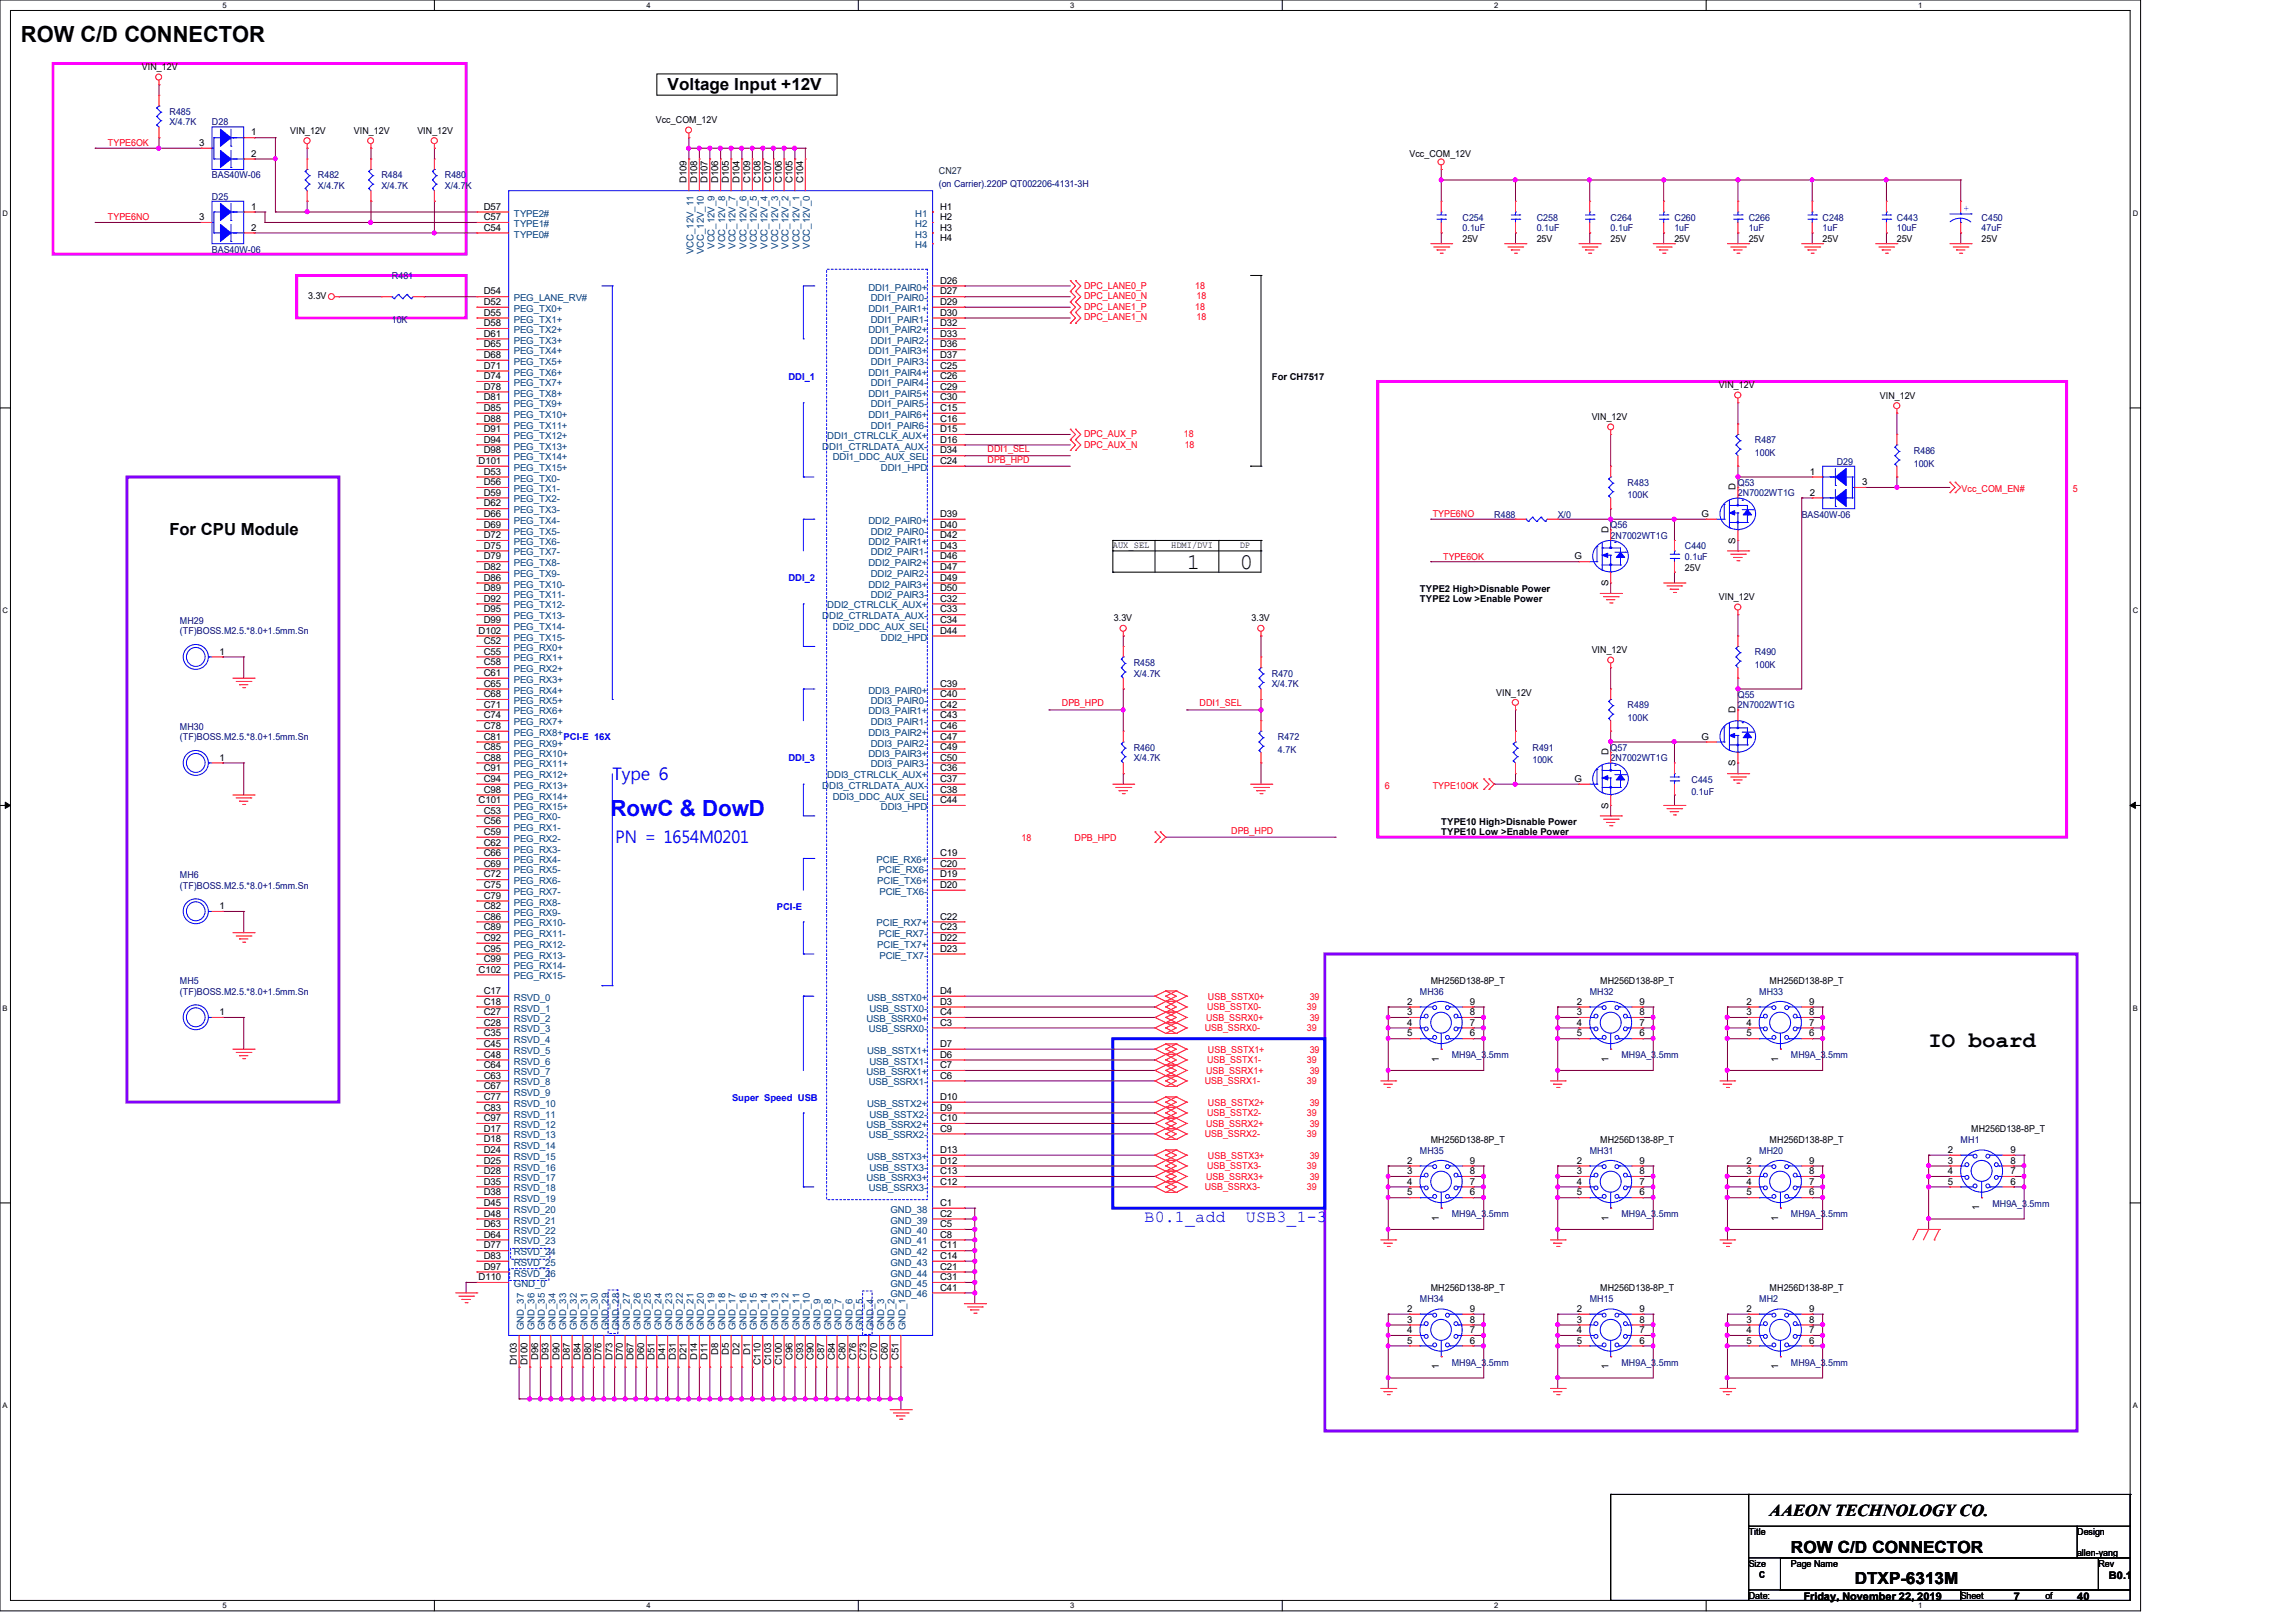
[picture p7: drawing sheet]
<svg xmlns="http://www.w3.org/2000/svg" width="297mm" height="210mm" viewBox="0 0 297 210" stroke-linecap="round" stroke-linejoin="round" font-family="sans-serif">
<defs><g id="words">
<g font-size="2.9">
<text x="2.7" y="5.4">ROW C/D CONNECTOR</text>
<text x="153.6" y="73.6">1</text>
<text x="160.4" y="73.6">0</text>
<text x="249.6" y="135.4">IO board</text>
</g>
<text font-size="2.9" fill="#00f" x="79" y="105.5">RowC &amp; DowD</text>
<g font-size="2.2">
<text x="86.4" y="11.6">Voltage Input +12V</text>
<text x="21.9" y="69.2">For CPU Module</text>
<text x="229" y="196.2">AAEON TECHNOLOGY CO.</text>
<text x="231.8" y="200.9">ROW C/D CONNECTOR</text>
<text x="240" y="205">DTXP-6313M</text>
</g>
<g font-size="2.2" fill="#00f">
<text x="79.2" y="100.9">Type 6</text>
<text x="79.7" y="109.1">PN = 1654M0201</text>
<text x="148.1" y="158.1">B0.1_add</text>
<text x="161.3" y="158.1">USB3_1-3</text>
</g>
<g font-size="1.4">
<text x="233.4" y="207">Friday, November 22, 2019</text>
<text x="260.6" y="207">7</text>
<text x="268.8" y="207">40</text>
<text x="272.9" y="204.3">B0.1</text>
</g>
<g font-size="1.2">
<text x="18.4" y="9.1">VIN_12V</text>
<text x="32.5" y="17.5">1</text>
<text x="37.5" y="17.3">VIN_12V</text>
<text x="45.8" y="17.3">VIN_12V</text>
<text x="54" y="17.3">VIN_12V</text>
<text x="84.9" y="16">Vcc_COM_12V</text>
<text x="25.8" y="18.9">3</text>
<text x="32.5" y="20.3">2</text>
<text x="88.9" y="23.7" transform="rotate(-90 88.9 23.7)">D109</text>
<text x="90.2" y="23.7" transform="rotate(-90 90.2 23.7)">D108</text>
<text x="91.6" y="23.7" transform="rotate(-90 91.6 23.7)">D107</text>
<text x="93" y="23.7" transform="rotate(-90 93 23.7)">D106</text>
<text x="94.3" y="23.7" transform="rotate(-90 94.3 23.7)">D105</text>
<text x="95.7" y="23.7" transform="rotate(-90 95.7 23.7)">D104</text>
<text x="97.1" y="23.7" transform="rotate(-90 97.1 23.7)">C109</text>
<text x="98.4" y="23.7" transform="rotate(-90 98.4 23.7)">C108</text>
<text x="99.8" y="23.7" transform="rotate(-90 99.8 23.7)">C107</text>
<text x="101.2" y="23.7" transform="rotate(-90 101.2 23.7)">C106</text>
<text x="102.6" y="23.7" transform="rotate(-90 102.6 23.7)">C105</text>
<text x="103.9" y="23.7" transform="rotate(-90 103.9 23.7)">C104</text>
<text x="182.4" y="20.3">Vcc_COM_12V</text>
<text x="25.8" y="28.5">3</text>
<text x="32.5" y="27.1">1</text>
<text x="32.5" y="29.8">2</text>
<text x="62.6" y="27.1">D57</text>
<text x="62.6" y="28.5">C57</text>
<text x="62.6" y="29.8">C54</text>
<text x="121.7" y="27.1">H1</text>
<text x="121.7" y="28.5">H2</text>
<text x="121.7" y="29.8">H3</text>
<text x="121.7" y="31.2">H4</text>
<text x="189.3" y="31.3">25V</text>
<text x="198.9" y="31.3">25V</text>
<text x="208.4" y="31.3">25V</text>
<text x="216.7" y="31.3">25V</text>
<text x="226.3" y="31.3">25V</text>
<text x="235.9" y="31.3">25V</text>
<text x="245.5" y="31.3">25V</text>
<text x="256.4" y="31.3">25V</text>
<text x="39.9" y="38.7">3.3V</text>
<text x="62.6" y="38.1">D54</text>
<text x="62.6" y="39.5">D52</text>
<text x="62.6" y="40.9">D55</text>
<text x="121.7" y="36.7">D26</text>
<text x="121.7" y="38.1">D27</text>
<text x="121.7" y="39.5">D29</text>
<text x="121.7" y="40.9">D30</text>
<text x="62.6" y="42.2">D58</text>
<text x="62.6" y="43.6">D61</text>
<text x="62.6" y="45">D65</text>
<text x="62.6" y="46.3">D68</text>
<text x="62.6" y="47.7">D71</text>
<text x="121.7" y="42.2">D32</text>
<text x="121.7" y="43.6">D33</text>
<text x="121.7" y="45">D36</text>
<text x="121.7" y="46.3">D37</text>
<text x="121.7" y="47.7">C25</text>
<text x="62.6" y="49.1">D74</text>
<text x="62.6" y="50.4">D78</text>
<text x="62.6" y="51.8">D81</text>
<text x="62.6" y="53.2">D85</text>
<text x="121.7" y="49.1">C26</text>
<text x="121.7" y="50.4">C29</text>
<text x="121.7" y="51.8">C30</text>
<text x="121.7" y="53.2">C15</text>
<text x="164.6" y="49.1">For CH7517</text>
<text x="222.5" y="50.2">VIN_12V</text>
<text x="243.3" y="51.6">VIN_12V</text>
<text x="62.6" y="54.6">D88</text>
<text x="62.6" y="55.9">D91</text>
<text x="62.6" y="57.3">D94</text>
<text x="62.6" y="58.7">D98</text>
<text x="121.7" y="58.7">D34</text>
<text x="121.7" y="54.6">C16</text>
<text x="121.7" y="55.9">D15</text>
<text x="121.7" y="57.3">D16</text>
<text x="206" y="54.4">VIN_12V</text>
<text x="61.9" y="60">D101</text>
<text x="62.6" y="61.4">D53</text>
<text x="62.6" y="62.8">D56</text>
<text x="62.6" y="64.1">D59</text>
<text x="62.6" y="65.5">D62</text>
<text x="121.7" y="60">C24</text>
<text x="224.6" y="63.5" transform="rotate(-90 224.6 63.5)">D</text>
<text x="234.2" y="61.4">1</text>
<text x="234.2" y="64.1">2</text>
<text x="241" y="62.8">3</text>
<text x="62.6" y="66.9">D66</text>
<text x="62.6" y="68.3">D69</text>
<text x="62.6" y="69.6">D72</text>
<text x="62.6" y="71">D75</text>
<text x="121.7" y="66.9">D39</text>
<text x="121.7" y="68.3">D40</text>
<text x="121.7" y="69.6">D42</text>
<text x="121.7" y="71">D43</text>
<text x="144" y="70.9">AUX_SEL</text>
<text x="151.6" y="70.9">HDMI/DVI</text>
<text x="160.4" y="70.9">DP</text>
<text x="208.2" y="69" transform="rotate(-90 208.2 69)">D</text>
<text x="220.2" y="66.9">G</text>
<text x="224.6" y="70.4" transform="rotate(-90 224.6 70.4)">S</text>
<text x="62.6" y="72.4">D79</text>
<text x="62.6" y="73.7">D82</text>
<text x="62.6" y="75.1">D86</text>
<text x="62.6" y="76.5">D89</text>
<text x="62.6" y="77.9">D92</text>
<text x="121.7" y="72.4">D46</text>
<text x="121.7" y="73.7">D47</text>
<text x="121.7" y="75.1">D49</text>
<text x="121.7" y="76.5">D50</text>
<text x="121.7" y="77.9">C32</text>
<text x="183.8" y="76.6">TYPE2 High&gt;Disnable Power</text>
<text x="183.8" y="77.9">TYPE2 Low &gt;Enable Power</text>
<text x="203.8" y="72.4">G</text>
<text x="208.2" y="75.9" transform="rotate(-90 208.2 75.9)">S</text>
<text x="218.1" y="73.8">25V</text>
<text x="222.5" y="77.7">VIN_12V</text>
<text x="61.9" y="82">D102</text>
<text x="62.6" y="79.2">D95</text>
<text x="62.6" y="80.6">D99</text>
<text x="62.6" y="83.4">C52</text>
<text x="121.7" y="79.2">C33</text>
<text x="121.7" y="80.6">C34</text>
<text x="121.7" y="82">D44</text>
<text x="144.1" y="80.4">3.3V</text>
<text x="162" y="80.4">3.3V</text>
<text x="28.4" y="84.7">1</text>
<text x="62.6" y="84.7">C55</text>
<text x="62.6" y="86.1">C58</text>
<text x="62.6" y="87.5">C61</text>
<text x="62.6" y="88.9">C65</text>
<text x="121.7" y="88.9">C39</text>
<text x="193.6" y="90">VIN_12V</text>
<text x="206" y="84.5">VIN_12V</text>
<text x="62.6" y="90.2">C68</text>
<text x="62.6" y="91.6">C71</text>
<text x="62.6" y="93">C74</text>
<text x="62.6" y="94.3">C78</text>
<text x="62.6" y="95.7">C81</text>
<text x="121.7" y="90.2">C40</text>
<text x="121.7" y="91.6">C42</text>
<text x="121.7" y="93">C43</text>
<text x="121.7" y="94.3">C46</text>
<text x="121.7" y="95.7">C47</text>
<text x="220.2" y="95.7">G</text>
<text x="224.6" y="92.3" transform="rotate(-90 224.6 92.3)">D</text>
<text x="28.4" y="98.4">1</text>
<text x="62.6" y="97.1">C85</text>
<text x="62.6" y="98.4">C88</text>
<text x="62.6" y="99.8">C91</text>
<text x="62.6" y="101.2">C94</text>
<text x="121.7" y="97.1">C49</text>
<text x="121.7" y="98.4">C50</text>
<text x="121.7" y="99.8">C36</text>
<text x="121.7" y="101.2">C37</text>
<text x="203.8" y="101.2">G</text>
<text x="208.2" y="97.7" transform="rotate(-90 208.2 97.7)">D</text>
<text x="224.6" y="99.2" transform="rotate(-90 224.6 99.2)">S</text>
<text x="61.9" y="103.9">C101</text>
<text x="62.6" y="102.6">C98</text>
<text x="62.6" y="105.3">C53</text>
<text x="62.6" y="106.7">C56</text>
<text x="121.7" y="102.6">C38</text>
<text x="121.7" y="103.9">C44</text>
<text x="186.5" y="106.7">TYPE10 High&gt;Disnable Power</text>
<text x="186.5" y="108">TYPE10 Low &gt;Enable Power</text>
<text x="208.2" y="104.7" transform="rotate(-90 208.2 104.7)">S</text>
<text x="62.6" y="108">C59</text>
<text x="62.6" y="109.4">C62</text>
<text x="62.6" y="110.8">C66</text>
<text x="62.6" y="112.1">C69</text>
<text x="62.6" y="113.5">C72</text>
<text x="121.7" y="110.8">C19</text>
<text x="121.7" y="112.1">C20</text>
<text x="121.7" y="113.5">D19</text>
<text x="28.4" y="117.6">1</text>
<text x="62.6" y="114.9">C75</text>
<text x="62.6" y="116.3">C79</text>
<text x="62.6" y="117.6">C82</text>
<text x="62.6" y="119">C86</text>
<text x="121.7" y="119">C22</text>
<text x="121.7" y="114.9">D20</text>
<text x="61.9" y="125.9">C102</text>
<text x="62.6" y="120.4">C89</text>
<text x="62.6" y="121.7">C92</text>
<text x="62.6" y="123.1">C95</text>
<text x="62.6" y="124.5">C99</text>
<text x="121.7" y="120.4">C23</text>
<text x="121.7" y="121.7">D22</text>
<text x="121.7" y="123.1">D23</text>
<text x="28.4" y="131.4">1</text>
<text x="62.6" y="128.6">C17</text>
<text x="62.6" y="130">C18</text>
<text x="62.6" y="131.4">C27</text>
<text x="121.7" y="128.6">D4</text>
<text x="121.7" y="130">D3</text>
<text x="121.7" y="131.4">C4</text>
<text x="182.1" y="130">2</text>
<text x="182.1" y="131.4">3</text>
<text x="185.2" y="127.3">MH256D138-8P_T</text>
<text x="190.2" y="130">9</text>
<text x="190.2" y="131.4">8</text>
<text x="204.1" y="130">2</text>
<text x="204.1" y="131.4">3</text>
<text x="207.1" y="127.3">MH256D138-8P_T</text>
<text x="212.2" y="130">9</text>
<text x="212.2" y="131.4">8</text>
<text x="226" y="130">2</text>
<text x="226" y="131.4">3</text>
<text x="229" y="127.3">MH256D138-8P_T</text>
<text x="234.1" y="130">9</text>
<text x="234.1" y="131.4">8</text>
<text x="62.6" y="132.7">C28</text>
<text x="62.6" y="136.9">C48</text>
<text x="62.6" y="135.5">C45</text>
<text x="62.6" y="134.1">C35</text>
<text x="121.7" y="135.5">D7</text>
<text x="121.7" y="136.9">D6</text>
<text x="121.7" y="132.7">C3</text>
<text x="182.1" y="132.7">4</text>
<text x="182.1" y="134.1">5</text>
<text x="186.2" y="137.4" transform="rotate(-90 186.2 137.4)">1</text>
<text x="190.2" y="134.1">6</text>
<text x="190.2" y="132.7">7</text>
<text x="204.1" y="132.7">4</text>
<text x="204.1" y="134.1">5</text>
<text x="208.2" y="137.4" transform="rotate(-90 208.2 137.4)">1</text>
<text x="212.2" y="134.1">6</text>
<text x="212.2" y="132.7">7</text>
<text x="226" y="132.7">4</text>
<text x="226" y="134.1">5</text>
<text x="230.1" y="137.4" transform="rotate(-90 230.1 137.4)">1</text>
<text x="234.1" y="134.1">6</text>
<text x="234.1" y="132.7">7</text>
<text x="62.6" y="142.3">C77</text>
<text x="62.6" y="138.2">C64</text>
<text x="62.6" y="141">C67</text>
<text x="62.6" y="139.6">C63</text>
<text x="62.6" y="143.7">C83</text>
<text x="121.7" y="142.3">D10</text>
<text x="121.7" y="143.7">D9</text>
<text x="121.7" y="138.2">C7</text>
<text x="121.7" y="139.6">C6</text>
<text x="62.6" y="145.1">C97</text>
<text x="62.6" y="147.8">D18</text>
<text x="62.6" y="146.4">D17</text>
<text x="62.6" y="149.2">D24</text>
<text x="121.7" y="149.2">D13</text>
<text x="121.7" y="145.1">C10</text>
<text x="121.7" y="146.4">C9</text>
<text x="185.2" y="147.9">MH256D138-8P_T</text>
<text x="207.1" y="147.9">MH256D138-8P_T</text>
<text x="229" y="147.9">MH256D138-8P_T</text>
<text x="252.1" y="149.2">2</text>
<text x="255.1" y="146.5">MH256D138-8P_T</text>
<text x="260.2" y="149.2">9</text>
<text x="62.6" y="153.3">D35</text>
<text x="62.6" y="154.7">D38</text>
<text x="62.6" y="150.6">D25</text>
<text x="62.6" y="151.9">D28</text>
<text x="121.7" y="150.6">D12</text>
<text x="121.7" y="151.9">C13</text>
<text x="121.7" y="153.3">C12</text>
<text x="182.1" y="150.6">2</text>
<text x="182.1" y="151.9">3</text>
<text x="182.1" y="153.3">4</text>
<text x="182.1" y="154.7">5</text>
<text x="190.2" y="150.6">9</text>
<text x="190.2" y="154.7">6</text>
<text x="190.2" y="153.3">7</text>
<text x="190.2" y="151.9">8</text>
<text x="204.1" y="150.6">2</text>
<text x="204.1" y="151.9">3</text>
<text x="204.1" y="153.3">4</text>
<text x="204.1" y="154.7">5</text>
<text x="212.2" y="150.6">9</text>
<text x="212.2" y="154.7">6</text>
<text x="212.2" y="153.3">7</text>
<text x="212.2" y="151.9">8</text>
<text x="226" y="150.6">2</text>
<text x="226" y="151.9">3</text>
<text x="226" y="153.3">4</text>
<text x="226" y="154.7">5</text>
<text x="234.1" y="150.6">9</text>
<text x="234.1" y="154.7">6</text>
<text x="234.1" y="153.3">7</text>
<text x="234.1" y="151.9">8</text>
<text x="252.1" y="150.6">3</text>
<text x="252.1" y="151.9">4</text>
<text x="252.1" y="153.3">5</text>
<text x="260.2" y="153.3">6</text>
<text x="260.2" y="151.9">7</text>
<text x="260.2" y="150.6">8</text>
<text x="62.6" y="160.1">D64</text>
<text x="62.6" y="157.4">D48</text>
<text x="62.6" y="158.8">D63</text>
<text x="62.6" y="161.5">D77</text>
<text x="62.6" y="156">D45</text>
<text x="121.7" y="156">C1</text>
<text x="121.7" y="157.4">C2</text>
<text x="121.7" y="158.8">C5</text>
<text x="121.7" y="160.1">C8</text>
<text x="121.7" y="161.5">C11</text>
<text x="186.2" y="158" transform="rotate(-90 186.2 158)">1</text>
<text x="208.2" y="158" transform="rotate(-90 208.2 158)">1</text>
<text x="230.1" y="158" transform="rotate(-90 230.1 158)">1</text>
<text x="256.2" y="156.6" transform="rotate(-90 256.2 156.6)">1</text>
<text x="61.9" y="165.6">D110</text>
<text x="62.6" y="162.9">D83</text>
<text x="62.6" y="164.3">D97</text>
<text x="121.7" y="162.9">C14</text>
<text x="121.7" y="164.3">C21</text>
<text x="121.7" y="165.6">C31</text>
<text x="121.7" y="167">C41</text>
<text x="185.2" y="167.1">MH256D138-8P_T</text>
<text x="207.1" y="167.1">MH256D138-8P_T</text>
<text x="229" y="167.1">MH256D138-8P_T</text>
<text x="182.1" y="169.8">2</text>
<text x="182.1" y="171.2">3</text>
<text x="182.1" y="172.5">4</text>
<text x="182.1" y="173.9">5</text>
<text x="190.2" y="169.8">9</text>
<text x="190.2" y="173.9">6</text>
<text x="190.2" y="172.5">7</text>
<text x="190.2" y="171.2">8</text>
<text x="204.1" y="169.8">2</text>
<text x="204.1" y="171.2">3</text>
<text x="204.1" y="172.5">4</text>
<text x="204.1" y="173.9">5</text>
<text x="212.2" y="169.8">9</text>
<text x="212.2" y="173.9">6</text>
<text x="212.2" y="172.5">7</text>
<text x="212.2" y="171.2">8</text>
<text x="226" y="169.8">2</text>
<text x="226" y="171.2">3</text>
<text x="226" y="172.5">4</text>
<text x="226" y="173.9">5</text>
<text x="234.1" y="169.8">9</text>
<text x="234.1" y="173.9">6</text>
<text x="234.1" y="172.5">7</text>
<text x="234.1" y="171.2">8</text>
<text x="66.9" y="176.7" transform="rotate(-90 66.9 176.7)">D103</text>
<text x="68.3" y="176.7" transform="rotate(-90 68.3 176.7)">D100</text>
<text x="69.6" y="176" transform="rotate(-90 69.6 176)">D96</text>
<text x="71" y="176" transform="rotate(-90 71 176)">D93</text>
<text x="72.4" y="176" transform="rotate(-90 72.4 176)">D90</text>
<text x="73.7" y="176" transform="rotate(-90 73.7 176)">D87</text>
<text x="75.1" y="176" transform="rotate(-90 75.1 176)">D84</text>
<text x="76.5" y="176" transform="rotate(-90 76.5 176)">D80</text>
<text x="77.9" y="176" transform="rotate(-90 77.9 176)">D76</text>
<text x="79.2" y="176" transform="rotate(-90 79.2 176)">D73</text>
<text x="80.6" y="176" transform="rotate(-90 80.6 176)">D70</text>
<text x="82" y="176" transform="rotate(-90 82 176)">D67</text>
<text x="83.4" y="176" transform="rotate(-90 83.4 176)">D60</text>
<text x="84.7" y="176" transform="rotate(-90 84.7 176)">D51</text>
<text x="86.1" y="176" transform="rotate(-90 86.1 176)">D41</text>
<text x="87.5" y="176" transform="rotate(-90 87.5 176)">D31</text>
<text x="88.9" y="176" transform="rotate(-90 88.9 176)">D21</text>
<text x="90.2" y="176" transform="rotate(-90 90.2 176)">D14</text>
<text x="91.6" y="176" transform="rotate(-90 91.6 176)">D11</text>
<text x="93" y="175.3" transform="rotate(-90 93 175.3)">D8</text>
<text x="94.3" y="175.3" transform="rotate(-90 94.3 175.3)">D5</text>
<text x="95.7" y="175.3" transform="rotate(-90 95.7 175.3)">D2</text>
<text x="97.1" y="175.3" transform="rotate(-90 97.1 175.3)">D1</text>
<text x="98.4" y="176.7" transform="rotate(-90 98.4 176.7)">C110</text>
<text x="99.8" y="176.7" transform="rotate(-90 99.8 176.7)">C103</text>
<text x="101.2" y="176.7" transform="rotate(-90 101.2 176.7)">C100</text>
<text x="102.6" y="176" transform="rotate(-90 102.6 176)">C96</text>
<text x="103.9" y="176" transform="rotate(-90 103.9 176)">C93</text>
<text x="105.3" y="176" transform="rotate(-90 105.3 176)">C90</text>
<text x="106.7" y="176" transform="rotate(-90 106.7 176)">C87</text>
<text x="108" y="176" transform="rotate(-90 108 176)">C84</text>
<text x="109.4" y="176" transform="rotate(-90 109.4 176)">C80</text>
<text x="110.8" y="176" transform="rotate(-90 110.8 176)">C76</text>
<text x="112.1" y="176" transform="rotate(-90 112.1 176)">C73</text>
<text x="113.5" y="176" transform="rotate(-90 113.5 176)">C70</text>
<text x="114.9" y="176" transform="rotate(-90 114.9 176)">C60</text>
<text x="116.3" y="176" transform="rotate(-90 116.3 176)">C51</text>
<text x="186.2" y="177.2" transform="rotate(-90 186.2 177.2)">1</text>
<text x="208.2" y="177.2" transform="rotate(-90 208.2 177.2)">1</text>
<text x="230.1" y="177.2" transform="rotate(-90 230.1 177.2)">1</text>
<text x="226.3" y="198.6">Title</text>
<text x="226.3" y="202.7">Size</text>
<text x="231.8" y="202.7">Page Name</text>
<text x="268.8" y="198.6">Design</text>
<text x="268.8" y="201.4">allen-yang</text>
<text x="271.6" y="202.7">Rev</text>
<text x="226.3" y="206.9">Date:</text>
<text x="227.7" y="204.1">C</text>
<text x="253.7" y="206.9">Sheet</text>
<text x="264.7" y="206.9">of</text>
</g>
<g font-size="1.2" fill="#000080">
<text x="21.9" y="14.9">R485</text>
<text x="21.9" y="16.2">X/4.7K</text>
<text x="27.4" y="16.2">D28</text>
<text x="27.4" y="23.1">BAS40W-06</text>
<text x="41.1" y="23.1">R482</text>
<text x="49.4" y="23.1">R484</text>
<text x="57.6" y="23.1">R480</text>
<text x="27.4" y="25.8">D25</text>
<text x="41.1" y="24.4">X/4.7K</text>
<text x="49.4" y="24.4">X/4.7K</text>
<text x="57.6" y="24.4">X/4.7K</text>
<text x="121.5" y="24.2">(on Carrier).220P QT002206-4131-3H</text>
<text x="189.3" y="28.6">C254</text>
<text x="189.3" y="29.9">0.1uF</text>
<text x="198.9" y="28.6">C258</text>
<text x="198.9" y="29.9">0.1uF</text>
<text x="208.4" y="28.6">C264</text>
<text x="208.4" y="29.9">0.1uF</text>
<text x="216.7" y="28.6">C260</text>
<text x="216.7" y="29.9">1uF</text>
<text x="226.3" y="28.6">C266</text>
<text x="226.3" y="29.9">1uF</text>
<text x="235.9" y="28.6">C248</text>
<text x="235.9" y="29.9">1uF</text>
<text x="245.5" y="28.6">C443</text>
<text x="245.5" y="29.9">10uF</text>
<text x="256.4" y="28.6">C450</text>
<text x="256.4" y="29.9">47uF</text>
<text x="27.4" y="32.7">BAS40W-06</text>
<text x="50.7" y="36.1">R481</text>
<text x="50.7" y="41.7">10K</text>
<text x="227.1" y="57.4">R487</text>
<text x="227.1" y="59">100K</text>
<text x="247.7" y="58.7">R486</text>
<text x="210.6" y="62.9">R483</text>
<text x="210.6" y="64.5">100K</text>
<text x="224.9" y="62.9">Q53</text>
<text x="224.9" y="64.2">2N7002WT1G</text>
<text x="237.7" y="60.1">D29</text>
<text x="247.7" y="60.4">100K</text>
<text x="193.4" y="67">R488</text>
<text x="201.6" y="67">X/0</text>
<text x="208.4" y="68.3">Q56</text>
<text x="208.4" y="69.7">2N7002WT1G</text>
<text x="218.1" y="71.1">C440</text>
<text x="233.2" y="67">BAS40W-06</text>
<text x="218.1" y="72.4">0.1uF</text>
<text x="23.3" y="80.7">MH29</text>
<text x="23.3" y="82">(TF)BOSS.M2.5.*8.0+1.5mm.Sn</text>
<text x="146.7" y="86.1">R458</text>
<text x="146.7" y="87.5">X/4.7K</text>
<text x="164.6" y="87.5">R470</text>
<text x="164.6" y="88.9">X/4.7K</text>
<text x="227.1" y="84.8">R490</text>
<text x="227.1" y="86.4">100K</text>
<text x="23.3" y="94.4">MH30</text>
<text x="23.3" y="95.8">(TF)BOSS.M2.5.*8.0+1.5mm.Sn</text>
<text x="165.4" y="95.8">R472</text>
<text x="210.6" y="91.7">R489</text>
<text x="210.6" y="93.3">100K</text>
<text x="224.9" y="90.3">Q55</text>
<text x="224.9" y="91.7">2N7002WT1G</text>
<text x="146.7" y="97.2">R460</text>
<text x="146.7" y="98.5">X/4.7K</text>
<text x="165.4" y="97.4">4.7K</text>
<text x="198.3" y="97.2">R491</text>
<text x="198.3" y="98.8">100K</text>
<text x="208.4" y="97.2">Q57</text>
<text x="208.4" y="98.5">2N7002WT1G</text>
<text x="218.9" y="101.3">C445</text>
<text x="218.9" y="102.9">0.1uF</text>
<text x="23.3" y="113.6">MH6</text>
<text x="23.3" y="115">(TF)BOSS.M2.5.*8.0+1.5mm.Sn</text>
<text x="23.3" y="127.3">MH5</text>
<text x="23.3" y="128.7">(TF)BOSS.M2.5.*8.0+1.5mm.Sn</text>
<text x="183.8" y="128.7">MH36</text>
<text x="205.7" y="128.7">MH32</text>
<text x="227.7" y="128.7">MH33</text>
<text x="187.9" y="136.9">MH9A_3.5mm</text>
<text x="209.8" y="136.9">MH9A_3.5mm</text>
<text x="231.8" y="136.9">MH9A_3.5mm</text>
<text x="183.8" y="149.3">MH35</text>
<text x="205.7" y="149.3">MH31</text>
<text x="227.7" y="149.3">MH20</text>
<text x="253.7" y="147.9">MH1</text>
<text x="187.9" y="157.5">MH9A_3.5mm</text>
<text x="209.8" y="157.5">MH9A_3.5mm</text>
<text x="231.8" y="157.5">MH9A_3.5mm</text>
<text x="257.8" y="156.1">MH9A_3.5mm</text>
<text x="183.8" y="168.4">MH34</text>
<text x="205.7" y="168.4">MH15</text>
<text x="227.7" y="168.4">MH2</text>
<text x="187.9" y="176.7">MH9A_3.5mm</text>
<text x="209.8" y="176.7">MH9A_3.5mm</text>
<text x="231.8" y="176.7">MH9A_3.5mm</text>
</g>
<g font-size="1.2" fill="#f00">
<text x="14" y="18.9">TYPE6OK</text>
<text x="14" y="28.5">TYPE6NO</text>
<text x="140.3" y="38.7">DPC_LANE0_N</text>
<text x="140.3" y="40.1">DPC_LANE1_P</text>
<text x="140.3" y="37.3">DPC_LANE0_P</text>
<text x="140.3" y="41.4">DPC_LANE1_N</text>
<text x="154.7" y="40.1">18</text>
<text x="154.7" y="37.3">18</text>
<text x="154.8" y="38.7">18</text>
<text x="154.8" y="41.4">18</text>
<text x="127.8" y="58.5">DDI1_SEL</text>
<text x="127.8" y="59.9">DPB_HPD</text>
<text x="140.3" y="57.9">DPC_AUX_N</text>
<text x="140.3" y="56.6">DPC_AUX_P</text>
<text x="153.2" y="56.6">18</text>
<text x="153.3" y="57.9">18</text>
<text x="253.9" y="63.7">Vcc_COM_EN#</text>
<text x="268.3" y="63.7">5</text>
<text x="185.4" y="66.9">TYPE6NO</text>
<text x="186.8" y="72.4">TYPE6OK</text>
<text x="137.4" y="91.4">DPB_HPD</text>
<text x="155.2" y="91.4">DDI1_SEL</text>
<text x="159.3" y="107.9">DPB_HPD</text>
<text x="179.2" y="102.1">6</text>
<text x="185.4" y="102.1">TYPE10OK</text>
<text x="132.2" y="108.8">18</text>
<text x="139.1" y="108.8">DPB_HPD</text>
<text x="156.2" y="130.7">USB_SSTX0-</text>
<text x="156.3" y="129.4">USB_SSTX0+</text>
<text x="169.1" y="130.7">39</text>
<text x="169.5" y="129.4">39</text>
<text x="155.9" y="133.5">USB_SSRX0-</text>
<text x="156.1" y="132.1">USB_SSRX0+</text>
<text x="156.2" y="137.6">USB_SSTX1-</text>
<text x="156.3" y="136.2">USB_SSTX1+</text>
<text x="169.1" y="137.6">39</text>
<text x="169.1" y="133.5">39</text>
<text x="169.5" y="132.1">39</text>
<text x="169.5" y="136.2">39</text>
<text x="155.9" y="140.3">USB_SSRX1-</text>
<text x="156.1" y="139">USB_SSRX1+</text>
<text x="156.3" y="143.1">USB_SSTX2+</text>
<text x="169.1" y="140.3">39</text>
<text x="169.5" y="139">39</text>
<text x="169.5" y="143.1">39</text>
<text x="155.9" y="147.2">USB_SSRX2-</text>
<text x="156.1" y="145.8">USB_SSRX2+</text>
<text x="156.2" y="144.4">USB_SSTX2-</text>
<text x="156.3" y="149.9">USB_SSTX3+</text>
<text x="169.1" y="144.4">39</text>
<text x="169.1" y="147.2">39</text>
<text x="169.5" y="145.8">39</text>
<text x="169.5" y="149.9">39</text>
<text x="155.9" y="154">USB_SSRX3-</text>
<text x="156.1" y="152.7">USB_SSRX3+</text>
<text x="156.2" y="151.3">USB_SSTX3-</text>
<text x="169.1" y="151.3">39</text>
<text x="169.1" y="154">39</text>
<text x="169.5" y="152.7">39</text>
</g>
<text font-size="1.2" fill="#004040" x="121.5" y="22.5">CN27</text>
<g font-size="1.2" fill="#004080">
<text x="66.5" y="28">TYPE2#</text>
<text x="66.5" y="29.4">TYPE1#</text>
<text x="118.4" y="28">H1</text>
<text x="118.4" y="29.4">H2</text>
<text x="66.5" y="30.7">TYPE0#</text>
<text x="89.7" y="32.9" transform="rotate(-90 89.7 32.9)">VCC_12V_11</text>
<text x="91.1" y="32.9" transform="rotate(-90 91.1 32.9)">VCC_12V_10</text>
<text x="92.5" y="32.2" transform="rotate(-90 92.5 32.2)">VCC_12V_9</text>
<text x="93.9" y="32.2" transform="rotate(-90 93.9 32.2)">VCC_12V_8</text>
<text x="95.2" y="32.2" transform="rotate(-90 95.2 32.2)">VCC_12V_7</text>
<text x="96.6" y="32.2" transform="rotate(-90 96.6 32.2)">VCC_12V_6</text>
<text x="98" y="32.2" transform="rotate(-90 98 32.2)">VCC_12V_5</text>
<text x="99.3" y="32.2" transform="rotate(-90 99.3 32.2)">VCC_12V_4</text>
<text x="100.7" y="32.2" transform="rotate(-90 100.7 32.2)">VCC_12V_3</text>
<text x="102.1" y="32.2" transform="rotate(-90 102.1 32.2)">VCC_12V_2</text>
<text x="103.5" y="32.2" transform="rotate(-90 103.5 32.2)">VCC_12V_1</text>
<text x="104.8" y="32.2" transform="rotate(-90 104.8 32.2)">VCC_12V_0</text>
<text x="118.4" y="30.7">H3</text>
<text x="118.4" y="32.1">H4</text>
<text x="66.5" y="39">PEG_LANE_RV#</text>
<text x="66.5" y="40.3">PEG_TX0+</text>
<text x="66.5" y="41.7">PEG_TX1+</text>
<text x="112.4" y="37.6">DDI1_PAIR0+</text>
<text x="112.4" y="40.3">DDI1_PAIR1+</text>
<text x="112.7" y="39">DDI1_PAIR0-</text>
<text x="112.7" y="41.7">DDI1_PAIR1-</text>
<text x="66.5" y="43.1">PEG_TX2+</text>
<text x="66.5" y="44.4">PEG_TX3+</text>
<text x="66.5" y="45.8">PEG_TX4+</text>
<text x="66.5" y="47.2">PEG_TX5+</text>
<text x="112.4" y="43.1">DDI1_PAIR2+</text>
<text x="112.4" y="45.8">DDI1_PAIR3+</text>
<text x="112.7" y="44.4">DDI1_PAIR2-</text>
<text x="112.7" y="47.2">DDI1_PAIR3-</text>
<text x="66.5" y="48.6">PEG_TX6+</text>
<text x="66.5" y="50">PEG_TX7+</text>
<text x="66.5" y="51.3">PEG_TX8+</text>
<text x="66.5" y="52.7">PEG_TX9+</text>
<text x="112.4" y="48.6">DDI1_PAIR4+</text>
<text x="112.4" y="51.3">DDI1_PAIR5+</text>
<text x="112.7" y="50">DDI1_PAIR4-</text>
<text x="112.7" y="52.7">DDI1_PAIR5-</text>
<text x="66.5" y="54.1">PEG_TX10+</text>
<text x="66.5" y="55.5">PEG_TX11+</text>
<text x="66.5" y="56.8">PEG_TX12+</text>
<text x="66.5" y="58.2">PEG_TX13+</text>
<text x="66.5" y="59.6">PEG_TX14+</text>
<text x="106.4" y="58.2">DDI1_CTRLDATA_AUX-</text>
<text x="107.1" y="56.8">DDI1_CTRLCLK_AUX+</text>
<text x="107.8" y="59.6">DDI1_DDC_AUX_SEL</text>
<text x="112.4" y="54.1">DDI1_PAIR6+</text>
<text x="112.7" y="55.5">DDI1_PAIR6-</text>
<text x="66.5" y="60.9">PEG_TX15+</text>
<text x="66.5" y="62.3">PEG_TX0-</text>
<text x="66.5" y="63.7">PEG_TX1-</text>
<text x="66.5" y="65">PEG_TX2-</text>
<text x="114" y="60.9">DDI1_HPD</text>
<text x="66.5" y="66.4">PEG_TX3-</text>
<text x="66.5" y="67.8">PEG_TX4-</text>
<text x="66.5" y="69.2">PEG_TX5-</text>
<text x="66.5" y="70.5">PEG_TX6-</text>
<text x="66.5" y="71.9">PEG_TX7-</text>
<text x="112.4" y="67.8">DDI2_PAIR0+</text>
<text x="112.4" y="70.5">DDI2_PAIR1+</text>
<text x="112.7" y="69.2">DDI2_PAIR0-</text>
<text x="112.7" y="71.9">DDI2_PAIR1-</text>
<text x="66.5" y="73.3">PEG_TX8-</text>
<text x="66.5" y="74.6">PEG_TX9-</text>
<text x="66.5" y="76">PEG_TX10-</text>
<text x="66.5" y="77.4">PEG_TX11-</text>
<text x="112.4" y="73.3">DDI2_PAIR2+</text>
<text x="112.4" y="76">DDI2_PAIR3+</text>
<text x="112.7" y="74.6">DDI2_PAIR2-</text>
<text x="112.7" y="77.4">DDI2_PAIR3-</text>
<text x="66.5" y="78.7">PEG_TX12-</text>
<text x="66.5" y="80.1">PEG_TX13-</text>
<text x="66.5" y="81.5">PEG_TX14-</text>
<text x="66.5" y="82.9">PEG_TX15-</text>
<text x="106.4" y="80.1">DDI2_CTRLDATA_AUX-</text>
<text x="107.1" y="78.7">DDI2_CTRLCLK_AUX+</text>
<text x="107.8" y="81.5">DDI2_DDC_AUX_SEL</text>
<text x="114" y="82.9">DDI2_HPD</text>
<text x="66.5" y="84.2">PEG_RX0+</text>
<text x="66.5" y="85.6">PEG_RX1+</text>
<text x="66.5" y="87">PEG_RX2+</text>
<text x="66.5" y="88.3">PEG_RX3+</text>
<text x="66.5" y="89.7">PEG_RX4+</text>
<text x="112.4" y="89.7">DDI3_PAIR0+</text>
<text x="66.5" y="91.1">PEG_RX5+</text>
<text x="66.5" y="92.5">PEG_RX6+</text>
<text x="66.5" y="93.9">PEG_RX7+</text>
<text x="66.5" y="95.2">PEG_RX8+</text>
<text x="112.4" y="92.5">DDI3_PAIR1+</text>
<text x="112.4" y="95.2">DDI3_PAIR2+</text>
<text x="112.7" y="91.1">DDI3_PAIR0-</text>
<text x="112.7" y="93.9">DDI3_PAIR1-</text>
<text x="66.5" y="96.6">PEG_RX9+</text>
<text x="66.5" y="98">PEG_RX10+</text>
<text x="66.5" y="99.3">PEG_RX11+</text>
<text x="66.5" y="100.7">PEG_RX12+</text>
<text x="107.1" y="100.7">DDI3_CTRLCLK_AUX+</text>
<text x="112.4" y="98">DDI3_PAIR3+</text>
<text x="112.7" y="96.6">DDI3_PAIR2-</text>
<text x="112.7" y="99.3">DDI3_PAIR3-</text>
<text x="66.5" y="102.1">PEG_RX13+</text>
<text x="66.5" y="103.5">PEG_RX14+</text>
<text x="66.5" y="104.8">PEG_RX15+</text>
<text x="66.5" y="106.2">PEG_RX0-</text>
<text x="66.5" y="107.6">PEG_RX1-</text>
<text x="106.4" y="102.1">DDI3_CTRLDATA_AUX-</text>
<text x="107.8" y="103.5">DDI3_DDC_AUX_SEL</text>
<text x="114" y="104.8">DDI3_HPD</text>
<text x="66.5" y="108.9">PEG_RX2-</text>
<text x="66.5" y="110.3">PEG_RX3-</text>
<text x="66.5" y="111.7">PEG_RX4-</text>
<text x="66.5" y="113">PEG_RX5-</text>
<text x="113.4" y="111.7">PCIE_RX6+</text>
<text x="113.7" y="113">PCIE_RX6-</text>
<text x="66.5" y="114.4">PEG_RX6-</text>
<text x="66.5" y="115.8">PEG_RX7-</text>
<text x="66.5" y="117.2">PEG_RX8-</text>
<text x="66.5" y="118.5">PEG_RX9-</text>
<text x="66.5" y="119.9">PEG_RX10-</text>
<text x="113.4" y="119.9">PCIE_RX7+</text>
<text x="113.5" y="114.4">PCIE_TX6+</text>
<text x="113.8" y="115.8">PCIE_TX6-</text>
<text x="66.5" y="121.3">PEG_RX11-</text>
<text x="66.5" y="122.6">PEG_RX12-</text>
<text x="66.5" y="124">PEG_RX13-</text>
<text x="66.5" y="125.4">PEG_RX14-</text>
<text x="113.5" y="122.6">PCIE_TX7+</text>
<text x="113.7" y="121.3">PCIE_RX7-</text>
<text x="113.8" y="124">PCIE_TX7-</text>
<text x="66.5" y="126.7">PEG_RX15-</text>
<text x="66.5" y="129.5">RSVD_0</text>
<text x="66.5" y="130.9">RSVD_1</text>
<text x="112.2" y="129.5">USB_SSTX0+</text>
<text x="112.5" y="130.9">USB_SSTX0-</text>
<text x="66.5" y="133.6">RSVD_3</text>
<text x="66.5" y="137.8">RSVD_6</text>
<text x="66.5" y="132.2">RSVD_2</text>
<text x="66.5" y="136.4">RSVD_5</text>
<text x="66.5" y="135">RSVD_4</text>
<text x="112.1" y="132.2">USB_SSRX0+</text>
<text x="112.2" y="136.4">USB_SSTX1+</text>
<text x="112.4" y="133.6">USB_SSRX0-</text>
<text x="112.5" y="137.8">USB_SSTX1-</text>
<text x="66.5" y="143.2">RSVD_10</text>
<text x="66.5" y="139.1">RSVD_7</text>
<text x="66.5" y="141.9">RSVD_9</text>
<text x="66.5" y="140.5">RSVD_8</text>
<text x="112.1" y="139.1">USB_SSRX1+</text>
<text x="112.2" y="143.2">USB_SSTX2+</text>
<text x="112.4" y="140.5">USB_SSRX1-</text>
<text x="66.5" y="146">RSVD_12</text>
<text x="66.5" y="148.7">RSVD_14</text>
<text x="66.5" y="147.3">RSVD_13</text>
<text x="66.5" y="144.6">RSVD_11</text>
<text x="112.1" y="146">USB_SSRX2+</text>
<text x="112.4" y="147.3">USB_SSRX2-</text>
<text x="112.5" y="144.6">USB_SSTX2-</text>
<text x="66.5" y="154.2">RSVD_18</text>
<text x="66.5" y="155.6">RSVD_19</text>
<text x="66.5" y="151.5">RSVD_16</text>
<text x="66.5" y="152.8">RSVD_17</text>
<text x="66.5" y="150.1">RSVD_15</text>
<text x="112.1" y="152.8">USB_SSRX3+</text>
<text x="112.2" y="150.1">USB_SSTX3+</text>
<text x="112.4" y="154.2">USB_SSRX3-</text>
<text x="112.5" y="151.5">USB_SSTX3-</text>
<text x="66.5" y="161">RSVD_23</text>
<text x="66.5" y="158.3">RSVD_21</text>
<text x="66.5" y="159.7">RSVD_22</text>
<text x="66.5" y="156.9">RSVD_20</text>
<text x="115.2" y="156.9">GND_38</text>
<text x="115.2" y="158.3">GND_39</text>
<text x="115.2" y="159.7">GND_40</text>
<text x="115.2" y="161">GND_41</text>
<text x="66.5" y="163.8">RSVD_25</text>
<text x="66.5" y="165.2">RSVD_26</text>
<text x="66.5" y="166.5">GND_0</text>
<text x="66.5" y="162.4">RSVD_24</text>
<text x="115.2" y="162.4">GND_42</text>
<text x="115.2" y="163.8">GND_43</text>
<text x="115.2" y="165.2">GND_44</text>
<text x="115.2" y="166.5">GND_45</text>
<text x="115.2" y="167.9">GND_46</text>
<text x="67.8" y="172.1" transform="rotate(-90 67.8 172.1)">GND_37</text>
<text x="69.2" y="172.1" transform="rotate(-90 69.2 172.1)">GND_36</text>
<text x="70.5" y="172.1" transform="rotate(-90 70.5 172.1)">GND_35</text>
<text x="71.9" y="172.1" transform="rotate(-90 71.9 172.1)">GND_34</text>
<text x="73.3" y="172.1" transform="rotate(-90 73.3 172.1)">GND_33</text>
<text x="74.6" y="172.1" transform="rotate(-90 74.6 172.1)">GND_32</text>
<text x="76" y="172.1" transform="rotate(-90 76 172.1)">GND_31</text>
<text x="77.4" y="172.1" transform="rotate(-90 77.4 172.1)">GND_30</text>
<text x="78.7" y="172.1" transform="rotate(-90 78.7 172.1)">GND_29</text>
<text x="80.1" y="172.1" transform="rotate(-90 80.1 172.1)">GND_28</text>
<text x="81.5" y="172.1" transform="rotate(-90 81.5 172.1)">GND_27</text>
<text x="82.9" y="172.1" transform="rotate(-90 82.9 172.1)">GND_26</text>
<text x="84.2" y="172.1" transform="rotate(-90 84.2 172.1)">GND_25</text>
<text x="85.6" y="172.1" transform="rotate(-90 85.6 172.1)">GND_24</text>
<text x="87" y="172.1" transform="rotate(-90 87 172.1)">GND_23</text>
<text x="88.3" y="172.1" transform="rotate(-90 88.3 172.1)">GND_22</text>
<text x="89.7" y="172.1" transform="rotate(-90 89.7 172.1)">GND_21</text>
<text x="91.1" y="172.1" transform="rotate(-90 91.1 172.1)">GND_20</text>
<text x="92.5" y="172.1" transform="rotate(-90 92.5 172.1)">GND_19</text>
<text x="93.9" y="172.1" transform="rotate(-90 93.9 172.1)">GND_18</text>
<text x="95.2" y="172.1" transform="rotate(-90 95.2 172.1)">GND_17</text>
<text x="96.6" y="172.1" transform="rotate(-90 96.6 172.1)">GND_16</text>
<text x="98" y="172.1" transform="rotate(-90 98 172.1)">GND_15</text>
<text x="99.3" y="172.1" transform="rotate(-90 99.3 172.1)">GND_14</text>
<text x="100.7" y="172.1" transform="rotate(-90 100.7 172.1)">GND_13</text>
<text x="102.1" y="172.1" transform="rotate(-90 102.1 172.1)">GND_12</text>
<text x="103.5" y="172.1" transform="rotate(-90 103.5 172.1)">GND_11</text>
<text x="104.8" y="172.1" transform="rotate(-90 104.8 172.1)">GND_10</text>
<text x="106.2" y="172.1" transform="rotate(-90 106.2 172.1)">GND_9</text>
<text x="107.6" y="172.1" transform="rotate(-90 107.6 172.1)">GND_8</text>
<text x="108.9" y="172.1" transform="rotate(-90 108.9 172.1)">GND_7</text>
<text x="110.3" y="172.1" transform="rotate(-90 110.3 172.1)">GND_6</text>
<text x="111.7" y="172.1" transform="rotate(-90 111.7 172.1)">GND_5</text>
<text x="113" y="172.1" transform="rotate(-90 113 172.1)">GND_4</text>
<text x="114.4" y="172.1" transform="rotate(-90 114.4 172.1)">GND_3</text>
<text x="115.8" y="172.1" transform="rotate(-90 115.8 172.1)">GND_2</text>
<text x="117.2" y="172.1" transform="rotate(-90 117.2 172.1)">GND_1</text>
</g>
<g font-size="1.2" fill="#00f">
<text x="254.1" y="27.3">+</text>
<text x="102" y="49.1">DDI_1</text>
<text x="102" y="75.2">DDI_2</text>
<text x="72.9" y="95.8">PCI-E 16X</text>
<text x="102" y="98.5">DDI_3</text>
<text x="100.5" y="117.7">PCI-E</text>
<text x="94.7" y="142.4">Super Speed USB</text>
</g>
<g font-size="1">
<text x="28.8" y="1">5</text>
<text x="83.7" y="1">4</text>
<text x="138.5" y="1">3</text>
<text x="193.4" y="1">2</text>
<text x="248.2" y="1">1</text>
<text x=".3" y="27.9">D</text>
<text x="276" y="27.9">D</text>
<text x=".3" y="79.4">C</text>
<text x="276" y="79.4">C</text>
<text x=".3" y="130.8">B</text>
<text x="276" y="130.8">B</text>
<text x=".3" y="182.2">A</text>
<text x="276" y="182.2">A</text>
<text x="28.8" y="208.1">5</text>
<text x="83.7" y="208.1">4</text>
<text x="138.5" y="208.1">3</text>
<text x="193.4" y="208.1">2</text>
<text x="248.2" y="208.1">1</text>
</g>
</g></defs>
<path d="M0 0h277v208.4h-277zM1.4 1.4h274.3v205.7h-274.3z" fill="none" stroke="#000" stroke-width=".13"/>
<g fill="#fff">
<path d="M28.8 .1h.5v1.1h-.5z"/>
<path d="M28.8 207.2h.5v1.1h-.5z"/>
</g>
<path d="M56.2 0v1.4M56.2 207.1v1.3" fill="none" stroke="#000" stroke-width=".13"/>
<g fill="#fff">
<path d="M83.7 .1h.5v1.1h-.5z"/>
<path d="M83.7 207.2h.5v1.1h-.5z"/>
</g>
<path d="M111.1 0v1.4M111.1 207.1v1.3" fill="none" stroke="#000" stroke-width=".13"/>
<g fill="#fff">
<path d="M138.5 .1h.6v1.1h-.6z"/>
<path d="M138.5 207.2h.6v1.1h-.6z"/>
</g>
<path d="M165.9 0v1.4M165.9 207.1v1.3" fill="none" stroke="#000" stroke-width=".13"/>
<g fill="#fff">
<path d="M193.4 .1h.5v1.1h-.5z"/>
<path d="M193.4 207.2h.5v1.1h-.5z"/>
</g>
<path d="M220.8 0v1.4M220.8 207.1v1.3" fill="none" stroke="#000" stroke-width=".13"/>
<g fill="#fff">
<path d="M248.2 .1h.6v1.1h-.6z"/>
<path d="M248.2 207.2h.6v1.1h-.6z"/>
<path d="M.3 27.1h.8v1.1h-.8z"/>
<path d="M276 27.1h.7v1.1h-.7z"/>
<path d="M.3 78.5h.8v1.1h-.8z"/>
<path d="M276 78.5h.7v1.1h-.7z"/>
</g>
<path d="M0 52.8h1.4M275.7 52.8h1.3" fill="none" stroke="#000" stroke-width=".13"/>
<g fill="#fff">
<path d="M.3 129.9h.7v1.1h-.7z"/>
<path d="M276 129.9h.6v1.1h-.6z"/>
</g>
<path d="M0 104.2h1.4M275.7 104.2h1.3" fill="none" stroke="#000" stroke-width=".13"/>
<path d="M.7 103.8l.7 .4-.7 .4zM275.7 104.2l.7-.4v.8z" fill="#000" stroke="#000" stroke-width=".13"/>
<g fill="#fff">
<path d="M.3 181.4h.7v1.1h-.7z"/>
<path d="M276 181.4h.6v1.1h-.6z"/>
</g>
<g fill="none" stroke="#000" stroke-width=".13">
<path d="M85 9.6h23.3v2.7h-23.3zM161.8 35.6h1.4M163.2 35.6h.1M163.2 35.6v24.7M144 71.3h.1M144 69.9h.1M144 74h.1M144 69.9h19.2M144 71.3h19.2M144 69.9v4.1M149.5 69.9h.1M149.5 69.9v4.1"/>
<path d="M157.7 69.9h.1M157.7 69.9v4.1M161.8 60.3h.1M161.8 60.3h1.4M163.2 60.3h.1M163.2 69.9h.1M163.2 71.3h.1M163.2 69.9v4.1h-19.2M0 155.7h1.4M275.7 155.7h1.3M208.4 193.4h.1M208.4 193.4h67.3"/>
<path d="M208.4 193.4v13.7M226.3 197.5h49.4v4.1h-49.4zM226.3 193.4h.1M226.3 193.4v4.1M268.8 197.5v4.1M275.7 193.4h.1M275.7 193.4v4.1M208.4 207.1h.1M208.4 207.1h17.9M226.3 205.7h27.4v1.4h-27.4zM226.3 205.7h.1M226.3 207.1h.1"/>
<path d="M226.3 201.6v4.1M230.4 201.6h41.2v4.1h-41.2zM253.7 205.7h22v1.4h-22zM268.8 201.6h.1M271.6 201.6h4.1v4.1h-4.1z"/>
</g>
<path d="M6.9 8.2h53.4v24.7h-53.4zM38.4 35.6h21.9v5.5h-21.9zM178.3 49.4h89.2v58.9h-89.2z" fill="none" stroke="#f0f" stroke-width=".38"/>
<path d="M16.4 61.7h27.5v80.9h-27.5zM171.4 123.4h97.4v61.8h-97.4z" fill="none" stroke="#8000ff" stroke-width=".38"/>
<path d="M144 134.4h27.4v21.9h-27.4z" fill="none" stroke="#00f" stroke-width=".38"/>
<g fill="none" stroke="#800040" stroke-width=".13">
<path d="M12.3 19.2h.1M12.3 19.2h13.7M20.6 17.8h.1M20.6 19.2h.1M20.6 11h.1M20.6 11v1.3M20.6 17.8v1.4M32.9 17.8h.1M32.9 17.8h2.7M35.6 17.8h.1M35.6 17.8v9.6M39.8 19.2h.1"/>
<path d="M39.8 19.2v1.4M48 19.2h.1M48 19.2v1.4M56.2 19.2h.1M56.2 19.2v1.4M89.2 19.2h.1M89.2 17.8h.1M89.2 17.8v2.8M89.2 19.2h15M90.5 19.2h.1M90.5 19.2v1.4M91.9 19.2h.1"/>
<path d="M91.9 19.2v1.4M93.3 19.2h.1M93.3 19.2v1.4M94.6 19.2h.1M94.6 19.2v1.4M96 19.2h.1M96 19.2v1.4M97.4 19.2h.1M97.4 19.2v1.4M98.7 19.2h.1M98.7 19.2v1.4M100.1 19.2h.1"/>
<path d="M100.1 19.2v1.4M101.5 19.2h.1M101.5 19.2v1.4M102.9 19.2h.1M102.9 19.2v1.4M104.2 19.2h.1M104.2 19.2v1.4M12.3 28.8h.1M12.3 28.8h13.7M32.9 30.1h.1M32.9 20.6h.1M32.9 27.4h.1"/>
<path d="M32.9 30.1h28.8M32.9 20.6h2.7M32.9 27.4h1.4M34.3 28.8h.1M34.3 27.4h.1M34.3 28.8h27.4M34.3 27.4v1.4M35.6 20.6h.1M35.6 27.4h.1M35.6 27.4h26.1M39.8 26h.1M39.8 27.4h.1"/>
<path d="M39.8 26v1.4M43.9 38.4h.1M43.9 38.4h5.5M48 28.8h.1M48 26h.1M48 26v2.8M54.9 38.4h.1M54.9 38.4h6.8M56.2 26h.1M56.2 30.1h.1M56.2 26v4.1M124.8 37h.1"/>
<path d="M124.8 38.4h.1M124.8 39.8h.1M124.8 37h13.7M124.8 38.4h13.7M124.8 39.8h13.7M186.5 23.3h.1M186.5 21.9h.1M186.5 30.1h.1M186.5 23.3h67.2M186.5 21.9v4.1M186.5 30.1v1.4M196.1 23.3h.1"/>
<path d="M196.1 30.1h.1M196.1 23.3v2.7M196.1 30.1v1.4M205.7 23.3h.1M205.7 30.1h.1M205.7 23.3v2.7M205.7 30.1v1.4M215.3 23.3h.1M215.3 30.1h.1M215.3 23.3v2.7M215.3 30.1v1.4M224.9 23.3h.1"/>
<path d="M224.9 30.1h.1M224.9 23.3v2.7M224.9 30.1v1.4M234.5 23.3h.1M234.5 30.1h.1M234.5 23.3v2.7M234.5 30.1v1.4M244.1 23.3h.1M244.1 30.1h.1M244.1 23.3v2.7M244.1 30.1v1.4M253.7 23.3h.1"/>
<path d="M253.7 30.1h.1M253.7 23.3v2.7M253.7 30.1v1.4M124.8 59h.1M124.8 56.2h.1M124.8 57.6h.1M124.8 41.1h.1M124.8 59h13.7M124.8 56.2h13.7M124.8 57.6h13.7M124.8 41.1h13.7M208.4 56.2h.1"/>
<path d="M208.4 56.2v4.1M224.9 52.1h.1M224.9 52.1v2.8M245.5 53.5h.1M245.5 53.5v2.7M124.8 60.3h.1M124.8 60.3h13.7M185.2 67.2h.1M185.2 72.7h.1M185.2 67.2h10.9M185.2 72.7h19.1M201.6 67.2h.1"/>
<path d="M201.6 67.2h19.2M208.4 76.8h.1M208.4 65.8h.1M208.4 67.2h.1M208.4 65.8v2.8M208.4 75.4v1.4M216.7 67.2h.1M216.7 74h.1M216.7 67.2v2.7M216.7 74v1.4M224.9 60.3h.1M224.9 61.7h.1"/>
<path d="M224.9 79.5h.1M224.9 71.3h.1M224.9 60.3v2.8M224.9 69.9v1.4M224.9 79.5v2.8M224.9 61.7h9.6M233.2 64.4h.1M233.2 64.4h1.3M233.2 64.4v24.8h-8.3M241.4 63.1h.1M241.4 63.1h10.9M245.5 63.1h.1"/>
<path d="M245.5 61.7h.1M245.5 61.7v1.4M28.8 98.7h.1M28.8 85h.1M28.8 98.7h2.7M28.8 85h2.7M31.5 98.7h.1M31.5 85h.1M31.5 85v2.8M31.5 98.7v4.2M135.8 91.9h.1M135.8 91.9h9.6"/>
<path d="M145.4 91.9h.1M145.4 82.3h.1M145.4 89.2h.1M145.4 82.3v1.4M145.4 89.2v5.4M153.6 91.9h.1M153.6 91.9h9.6M163.2 91.9h.1M163.2 82.3h.1M163.2 90.5h.1M163.2 98.7h.1M163.2 82.3v2.7"/>
<path d="M163.2 90.5v2.8M163.2 98.7v2.8M196.1 94.6h.1M196.1 91.9v2.7M208.4 96h.1M208.4 86.4h.1M208.4 94.6h.1M208.4 86.4v2.8M208.4 94.6v2.8M208.4 96h12.4M216.7 96h.1M216.7 96v2.7"/>
<path d="M224.9 87.8h.1M224.9 89.2h.1M224.9 87.8v4.1M224.9 98.7v1.4M28.8 117.9h.1M28.8 117.9h2.7M31.5 117.9h.1M31.5 117.9v2.8M145.4 100.1h.1M145.4 100.1v1.4M150.9 108.3h21.9M172.8 108.3h.1"/>
<path d="M193.4 101.5h.1M193.4 101.5h10.9M196.1 101.5h.1M196.1 100.1v1.4M208.4 105.6h.1M208.4 104.2v1.4M216.7 102.9h.1M216.7 102.9v1.3M224.9 100.1h.1M28.8 131.7h.1M28.8 131.7h2.7M31.5 131.7h.1"/>
<path d="M31.5 131.7v4.1M124.8 131.7h24.7M124.8 138.5h24.7M124.8 133h24.7M124.8 130.3h24.7M124.8 128.9h24.7M124.8 137.2h24.7M124.8 135.8h24.7M124.8 139.9h24.7M149.5 130.3h.1M149.5 131.7h.1M149.5 128.9h.1"/>
<path d="M149.5 133h.1M149.5 137.2h.1M149.5 138.5h.1M149.5 135.8h.1M149.5 139.9h.1M179.7 130.3h.1M179.7 134.4h.1M179.7 133h.1M179.7 131.7h.1M179.7 138.5h.1M179.7 131.7h2.7M179.7 133h2.7"/>
<path d="M179.7 134.4h2.7M179.7 130.3h2.7M179.7 130.3v9.6M190.6 130.3h.1M190.6 133h.1M190.6 131.7h.1M190.6 134.4h.1M190.6 131.7h1.4M190.6 133h1.4M190.6 134.4h1.4M190.6 130.3h1.4M192 134.4h.1"/>
<path d="M192 131.7h.1M192 133h.1M192 130.3h.1M192 130.3v8.2h-12.3M201.6 138.5h.1M201.6 133h.1M201.6 134.4h.1M201.6 130.3h.1M201.6 131.7h.1M201.6 130.3v9.6M201.6 131.7h2.7M201.6 133h2.7"/>
<path d="M201.6 134.4h2.7M201.6 130.3h2.7M212.6 131.7h.1M212.6 133h.1M212.6 134.4h.1M212.6 130.3h.1M212.6 131.7h1.4M212.6 133h1.4M212.6 134.4h1.4M212.6 130.3h1.4M214 133h.1M214 130.3h.1"/>
<path d="M214 134.4h.1M214 131.7h.1M214 130.3v8.2h-12.4M223.6 138.5h.1M223.6 130.3h.1M223.6 134.4h.1M223.6 133h.1M223.6 131.7h.1M223.6 130.3v9.6M223.6 131.7h2.7M223.6 133h2.7M223.6 134.4h2.7"/>
<path d="M223.6 130.3h2.7M234.5 130.3h.1M234.5 133h.1M234.5 131.7h.1M234.5 134.4h.1M234.5 131.7h1.4M234.5 133h1.4M234.5 134.4h1.4M234.5 130.3h1.4M235.9 134.4h.1M235.9 131.7h.1M235.9 133h.1"/>
<path d="M235.9 130.3h.1M235.9 130.3v8.2h-12.3M124.8 156.3h.1M124.8 157.7h.1M124.8 159.1h.1M124.8 156.3h1.4M124.8 157.7h1.4M124.8 159.1h1.4M124.8 149.5h24.7M124.8 152.2h24.7M124.8 153.6h24.7M124.8 150.9h24.7"/>
<path d="M124.8 144h24.7M124.8 145.4h24.7M124.8 142.6h24.7M124.8 146.7h24.7M126.2 156.3h.1M126.2 159.1h.1M126.2 157.7h.1M126.2 156.3v12.4M149.5 144h.1M149.5 145.4h.1M149.5 142.6h.1M149.5 146.7h.1"/>
<path d="M149.5 150.9h.1M149.5 152.2h.1M149.5 149.5h.1M149.5 153.6h.1M179.7 159.1h.1M179.7 150.9h.1M179.7 155h.1M179.7 153.6h.1M179.7 152.2h.1M179.7 152.2h2.7M179.7 153.6h2.7M179.7 150.9h2.7"/>
<path d="M179.7 155h2.7M179.7 150.9v9.5M190.6 150.9h.1M190.6 153.6h.1M190.6 152.2h.1M190.6 155h.1M190.6 152.2h1.4M190.6 153.6h1.4M190.6 150.9h1.4M190.6 155h1.4M192 155h.1M192 152.2h.1"/>
<path d="M192 153.6h.1M192 150.9h.1M192 150.9v8.2h-12.3M201.6 150.9h.1M201.6 155h.1M201.6 153.6h.1M201.6 152.2h.1M201.6 159.1h.1M201.6 152.2h2.7M201.6 153.6h2.7M201.6 150.9h2.7M201.6 155h2.7"/>
<path d="M201.6 150.9v9.5M212.6 150.9h.1M212.6 153.6h.1M212.6 152.2h.1M212.6 155h.1M212.6 152.2h1.4M212.6 153.6h1.4M212.6 150.9h1.4M212.6 155h1.4M214 155h.1M214 152.2h.1M214 153.6h.1"/>
<path d="M214 150.9h.1M214 150.9v8.2h-12.4M223.6 159.1h.1M223.6 153.6h.1M223.6 155h.1M223.6 150.9h.1M223.6 152.2h.1M223.6 152.2h2.7M223.6 153.6h2.7M223.6 150.9h2.7M223.6 150.9v9.5M223.6 155h2.7"/>
<path d="M234.5 152.2h.1M234.5 153.6h.1M234.5 155h.1M234.5 150.9h.1M234.5 152.2h1.4M234.5 153.6h1.4M234.5 150.9h1.4M234.5 155h1.4M235.9 153.6h.1M235.9 150.9h.1M235.9 155h.1M235.9 152.2h.1"/>
<path d="M235.9 150.9v8.2h-12.3M249.6 157.7h.1M249.6 149.5h.1M249.6 153.6h.1M249.6 152.2h.1M249.6 150.9h.1M249.6 149.5h2.7M249.6 152.2h2.7M249.6 149.5v9.6M249.6 153.6h2.7M249.6 150.9h2.7M260.6 149.5h.1"/>
<path d="M260.6 152.2h.1M260.6 150.9h.1M260.6 153.6h.1M260.6 149.5h1.4M260.6 152.2h1.4M260.6 153.6h1.4M260.6 150.9h1.4M262 153.6h.1M262 150.9h.1M262 152.2h.1M262 149.5h.1M262 149.5v8.2h-12.4"/>
<path d="M60.3 165.9h.1M60.3 165.9h1.4M60.3 165.9v1.4M67.2 176.9h.1M67.2 176.9v4.1M68.6 176.9h.1M68.6 176.9v4.1M69.9 176.9h.1M69.9 176.9v4.1M71.3 176.9h.1M71.3 176.9v4.1M72.7 176.9h.1"/>
<path d="M72.7 176.9v4.1M74 176.9h.1M74 176.9v4.1M75.4 176.9h.1M75.4 176.9v4.1M76.8 176.9h.1M76.8 176.9v4.1M78.1 176.9h.1M78.1 176.9v4.1M79.5 176.9h.1M79.5 176.9v4.1M80.9 176.9h.1"/>
<path d="M80.9 176.9v4.1M82.3 176.9h.1M82.3 176.9v4.1M83.7 176.9h.1M83.7 176.9v4.1M85 176.9h.1M85 176.9v4.1M86.4 176.9h.1M86.4 176.9v4.1M87.8 176.9h.1M87.8 176.9v4.1M89.2 176.9h.1"/>
<path d="M89.2 176.9v4.1M90.5 176.9h.1M90.5 176.9v4.1M91.9 176.9h.1M91.9 176.9v4.1M93.3 176.9h.1M93.3 176.9v4.1M94.6 176.9h.1M94.6 176.9v4.1M96 176.9h.1M96 176.9v4.1M97.4 176.9h.1"/>
<path d="M97.4 176.9v4.1M98.7 176.9h.1M98.7 176.9v4.1M100.1 176.9h.1M100.1 176.9v4.1M101.5 176.9h.1M101.5 176.9v4.1M102.9 176.9h.1M102.9 176.9v4.1M104.2 176.9h.1M104.2 176.9v4.1M105.6 176.9h.1"/>
<path d="M105.6 176.9v4.1M107 176.9h.1M107 176.9v4.1M108.3 176.9h.1M108.3 176.9v4.1M109.7 176.9h.1M109.7 176.9v4.1M111.1 176.9h.1M111.1 176.9v4.1M112.4 176.9h.1M112.4 176.9v4.1M113.8 176.9h.1"/>
<path d="M113.8 176.9v4.1M115.2 176.9h.1M115.2 176.9v4.1M116.6 176.9h.1M116.6 176.9v5.5M124.8 167.3h.1M124.8 160.4h.1M124.8 161.8h.1M124.8 163.2h.1M124.8 164.6h.1M124.8 165.9h.1M124.8 165.9h1.4"/>
<path d="M124.8 167.3h1.4M124.8 160.4h1.4M124.8 161.8h1.4M124.8 163.2h1.4M124.8 164.6h1.4M126.2 161.8h.1M126.2 164.6h.1M126.2 167.3h.1M126.2 165.9h.1M126.2 163.2h.1M126.2 160.4h.1M179.7 178.3h.1"/>
<path d="M179.7 170.1h.1M179.7 174.2h.1M179.7 172.8h.1M179.7 171.4h.1M179.7 171.4h2.7M179.7 170.1h2.7M179.7 172.8h2.7M179.7 174.2h2.7M179.7 170.1v9.6M190.6 170.1h.1M190.6 172.8h.1M190.6 171.4h.1"/>
<path d="M190.6 174.2h.1M190.6 171.4h1.4M190.6 170.1h1.4M190.6 172.8h1.4M190.6 174.2h1.4M192 174.2h.1M192 171.4h.1M192 172.8h.1M192 170.1h.1M192 170.1v8.2h-12.3M201.6 171.4h.1M201.6 178.3h.1"/>
<path d="M201.6 170.1h.1M201.6 174.2h.1M201.6 172.8h.1M201.6 171.4h2.7M201.6 170.1h2.7M201.6 172.8h2.7M201.6 170.1v9.6M201.6 174.2h2.7M212.6 170.1h.1M212.6 172.8h.1M212.6 171.4h.1M212.6 174.2h.1"/>
<path d="M212.6 171.4h1.4M212.6 170.1h1.4M212.6 172.8h1.4M212.6 174.2h1.4M214 172.8h.1M214 170.1h.1M214 174.2h.1M214 171.4h.1M214 170.1v8.2h-12.4M223.6 171.4h.1M223.6 178.3h.1M223.6 170.1h.1"/>
<path d="M223.6 174.2h.1M223.6 172.8h.1M223.6 170.1v9.6M223.6 171.4h2.7M223.6 170.1h2.7M223.6 172.8h2.7M223.6 174.2h2.7M234.5 170.1h.1M234.5 172.8h.1M234.5 171.4h.1M234.5 174.2h.1M234.5 171.4h1.4"/>
<path d="M234.5 170.1h1.4M234.5 172.8h1.4M234.5 174.2h1.4M235.9 172.8h.1M235.9 170.1h.1M235.9 174.2h.1M235.9 171.4h.1M235.9 170.1v8.2h-12.3M67.2 181h.1M67.2 181h49.4M68.6 181h.1M69.9 181h.1"/>
<path d="M71.3 181h.1M72.7 181h.1M74 181h.1M75.4 181h.1M76.8 181h.1M78.1 181h.1M79.5 181h.1M80.9 181h.1M82.3 181h.1M83.7 181h.1M85 181h.1M86.4 181h.1"/>
<path d="M87.8 181h.1M89.2 181h.1M90.5 181h.1M91.9 181h.1M93.3 181h.1M94.6 181h.1M96 181h.1M97.4 181h.1M98.7 181h.1M100.1 181h.1M101.5 181h.1M102.9 181h.1"/>
<path d="M104.2 181h.1M105.6 181h.1M107 181h.1M108.3 181h.1M109.7 181h.1M111.1 181h.1M112.4 181h.1M113.8 181h.1M115.2 181h.1M116.6 181h.1"/>
</g>
<g fill="#f0f" stroke="#f0f" stroke-width=".13">
<circle cx="163.2" cy="91.9" r=".25"/>
<circle cx="68.5" cy="181" r=".25"/>
<circle cx="71.3" cy="181" r=".25"/>
<circle cx="69.9" cy="181" r=".24"/>
<circle cx="72.6" cy="181" r=".25"/>
<circle cx="74" cy="181" r=".25"/>
<circle cx="75.4" cy="181" r=".25"/>
<circle cx="78.1" cy="181" r=".25"/>
<circle cx="76.8" cy="181" r=".24"/>
<circle cx="80.9" cy="181" r=".25"/>
<circle cx="79.5" cy="181" r=".25"/>
<circle cx="82.3" cy="181" r=".25"/>
<circle cx="83.6" cy="181" r=".24"/>
<circle cx="86.4" cy="181" r=".25"/>
<circle cx="85" cy="181" r=".25"/>
<circle cx="89.1" cy="181" r=".25"/>
<circle cx="87.8" cy="181" r=".25"/>
<circle cx="90.5" cy="181" r=".24"/>
<circle cx="93.2" cy="181" r=".25"/>
<circle cx="91.9" cy="181" r=".25"/>
<circle cx="96" cy="181" r=".25"/>
<circle cx="94.6" cy="181" r=".25"/>
<circle cx="97.3" cy="181" r=".24"/>
<circle cx="100.1" cy="181" r=".25"/>
<circle cx="98.7" cy="181" r=".25"/>
<circle cx="101.5" cy="181" r=".25"/>
<circle cx="102.8" cy="181" r=".25"/>
<circle cx="105.6" cy="181" r=".25"/>
<circle cx="104.2" cy="181" r=".24"/>
<circle cx="108.3" cy="181" r=".25"/>
<circle cx="106.9" cy="181" r=".25"/>
<circle cx="111.1" cy="181" r=".24"/>
<circle cx="109.7" cy="181" r=".25"/>
<circle cx="113.8" cy="181" r=".25"/>
<circle cx="112.4" cy="181" r=".25"/>
<circle cx="115.2" cy="181" r=".25"/>
<circle cx="116.5" cy="181" r=".25"/>
<circle cx="126.2" cy="157.7" r=".25"/>
<circle cx="126.2" cy="160.4" r=".25"/>
<circle cx="126.2" cy="163.2" r=".25"/>
<circle cx="126.2" cy="161.8" r=".25"/>
<circle cx="126.2" cy="165.9" r=".25"/>
<circle cx="126.2" cy="164.5" r=".25"/>
<circle cx="126.2" cy="167.3" r=".25"/>
<circle cx="89.1" cy="19.2" r=".25"/>
<circle cx="91.9" cy="19.2" r=".25"/>
<circle cx="90.5" cy="19.2" r=".24"/>
<circle cx="93.2" cy="19.2" r=".25"/>
<circle cx="102.8" cy="19.2" r=".25"/>
<circle cx="101.5" cy="19.2" r=".25"/>
<circle cx="100.1" cy="19.2" r=".25"/>
<circle cx="98.7" cy="19.2" r=".25"/>
<circle cx="97.3" cy="19.2" r=".24"/>
<circle cx="96" cy="19.2" r=".25"/>
<circle cx="94.6" cy="19.2" r=".25"/>
<circle cx="126.2" cy="159.1" r=".25"/>
<circle cx="224.9" cy="23.3" r=".25"/>
<circle cx="215.3" cy="23.3" r=".25"/>
<circle cx="205.7" cy="23.3" r=".25"/>
<circle cx="244.1" cy="23.3" r=".25"/>
<circle cx="234.5" cy="23.3" r=".24"/>
<circle cx="196.1" cy="23.3" r=".25"/>
<circle cx="186.5" cy="23.3" r=".24"/>
<circle cx="261.9" cy="153.6" r=".24"/>
<circle cx="261.9" cy="152.2" r=".24"/>
<circle cx="249.6" cy="157.7" r=".25"/>
<circle cx="249.6" cy="153.6" r=".25"/>
<circle cx="261.9" cy="150.8" r=".24"/>
<circle cx="223.5" cy="153.6" r=".25"/>
<circle cx="223.5" cy="152.2" r=".25"/>
<circle cx="223.5" cy="159.1" r=".25"/>
<circle cx="223.5" cy="154.9" r=".25"/>
<circle cx="213.9" cy="171.4" r=".24"/>
<circle cx="249.6" cy="152.2" r=".25"/>
<circle cx="249.6" cy="150.8" r=".25"/>
<circle cx="235.9" cy="153.6" r=".25"/>
<circle cx="201.6" cy="174.2" r=".25"/>
<circle cx="201.6" cy="172.8" r=".25"/>
<circle cx="213.9" cy="172.8" r=".24"/>
<circle cx="201.6" cy="171.4" r=".25"/>
<circle cx="235.9" cy="154.9" r=".25"/>
<circle cx="201.6" cy="178.3" r=".25"/>
<circle cx="213.9" cy="174.1" r=".24"/>
<circle cx="235.9" cy="152.2" r=".25"/>
<circle cx="235.9" cy="171.4" r=".25"/>
<circle cx="235.9" cy="174.2" r=".25"/>
<circle cx="223.5" cy="174.2" r=".25"/>
<circle cx="235.9" cy="172.8" r=".25"/>
<circle cx="223.5" cy="171.4" r=".25"/>
<circle cx="223.5" cy="178.3" r=".25"/>
<circle cx="223.5" cy="172.8" r=".25"/>
<circle cx="145.3" cy="91.9" r=".24"/>
<circle cx="245.5" cy="63.1" r=".25"/>
<circle cx="196.1" cy="101.5" r=".25"/>
<circle cx="216.7" cy="96" r=".25"/>
<circle cx="208.4" cy="96" r=".25"/>
<circle cx="224.9" cy="61.7" r=".25"/>
<circle cx="224.9" cy="89.1" r=".25"/>
<circle cx="216.7" cy="67.2" r=".25"/>
<circle cx="208.4" cy="67.2" r=".25"/>
<circle cx="20.5" cy="19.2" r=".25"/>
<circle cx="56.2" cy="30.1" r=".24"/>
<circle cx="35.6" cy="20.5" r=".24"/>
<circle cx="48" cy="28.8" r=".25"/>
<circle cx="39.8" cy="27.4" r=".25"/>
<circle cx="201.6" cy="138.5" r=".25"/>
<circle cx="213.9" cy="154.9" r=".24"/>
<circle cx="201.6" cy="159.1" r=".25"/>
<circle cx="201.6" cy="154.9" r=".25"/>
<circle cx="213.9" cy="134.4" r=".24"/>
<circle cx="213.9" cy="133" r=".24"/>
<circle cx="213.9" cy="153.6" r=".24"/>
<circle cx="213.9" cy="152.2" r=".24"/>
<circle cx="201.6" cy="133" r=".25"/>
<circle cx="201.6" cy="131.6" r=".25"/>
<circle cx="201.6" cy="134.4" r=".25"/>
<circle cx="201.6" cy="153.6" r=".25"/>
<circle cx="201.6" cy="152.2" r=".25"/>
<circle cx="213.9" cy="131.6" r=".24"/>
<circle cx="235.9" cy="133" r=".25"/>
<circle cx="223.5" cy="134.4" r=".25"/>
<circle cx="223.5" cy="131.6" r=".25"/>
<circle cx="223.5" cy="133" r=".25"/>
<circle cx="235.9" cy="131.6" r=".25"/>
<circle cx="223.5" cy="138.5" r=".25"/>
<circle cx="235.9" cy="134.4" r=".25"/>
<circle cx="192" cy="172.8" r=".25"/>
<circle cx="179.6" cy="174.1" r=".24"/>
<circle cx="179.6" cy="171.4" r=".24"/>
<circle cx="192" cy="171.4" r=".25"/>
<circle cx="179.6" cy="178.3" r=".24"/>
<circle cx="192" cy="174.2" r=".25"/>
<circle cx="179.6" cy="172.8" r=".24"/>
<circle cx="192" cy="154.9" r=".25"/>
<circle cx="192" cy="153.6" r=".25"/>
<circle cx="179.6" cy="159.1" r=".24"/>
<circle cx="179.6" cy="154.9" r=".24"/>
<circle cx="179.6" cy="153.6" r=".24"/>
<circle cx="192" cy="152.2" r=".25"/>
<circle cx="179.6" cy="152.2" r=".24"/>
<circle cx="192" cy="133" r=".25"/>
<circle cx="179.6" cy="134.4" r=".24"/>
<circle cx="179.6" cy="133" r=".24"/>
<circle cx="179.6" cy="131.6" r=".24"/>
<circle cx="192" cy="131.6" r=".25"/>
<circle cx="179.6" cy="138.5" r=".24"/>
<circle cx="192" cy="134.4" r=".25"/>
</g>
<g fill="none" stroke="#f00" stroke-width=".13">
<path d="M20.6 11h.1M20.6 17.8h.1M20.6 12.3h.1M20.6 10.4v.6M20.6 12.3v1.4M20.6 16.4v1.4M26 19.2h.1M26 19.2h1.4M31.5 17.8h1.4M32.9 17.8h.1M39.8 19.2h.1M39.8 18.6v.6"/>
<path d="M48 19.2h.1M48 18.6v.6M56.2 19.2h.1M56.2 18.6v.6M89.2 17.8h.1M89.2 17.3v.5M26 28.8h.1M26 28.8h1.4M31.5 27.4h1.4M31.5 30.1h1.4M31.5 20.6h1.4M32.9 27.4h.1"/>
<path d="M32.9 30.1h.1M32.9 20.6h.1M39.8 26h.1M39.8 20.6h.1M39.8 20.6v1.3M39.8 24.7v1.3M43.3 38.4h.6M43.9 38.4h.1M48 26h.1M48 20.6h.1M48 20.6v1.3M48 24.7v1.3"/>
<path d="M49.4 38.4h.1M49.4 38.4h1.3M53.5 38.4h1.4M54.9 38.4h.1M56.2 26h.1M56.2 20.6h.1M56.2 20.6v1.3M56.2 24.7v1.3M61.7 38.4h.1M61.7 39.8h.1M61.7 27.4h.1M61.7 28.8h.1"/>
<path d="M61.7 30.1h.1M61.7 38.4h4.1M61.7 39.8h4.1M61.7 27.4h4.1M61.7 28.8h4.1M61.7 30.1h4.1M89.2 20.6h.1M89.2 20.6v4.1M90.5 20.6h.1M90.5 20.6v4.1M91.9 20.6h.1M91.9 20.6v4.1"/>
<path d="M93.3 20.6h.1M93.3 20.6v4.1M94.6 20.6h.1M94.6 20.6v4.1M96 20.6h.1M96 20.6v4.1M97.4 20.6h.1M97.4 20.6v4.1M98.7 20.6h.1M98.7 20.6v4.1M100.1 20.6h.1M100.1 20.6v4.1"/>
<path d="M101.5 20.6h.1M101.5 20.6v4.1M102.9 20.6h.1M102.9 20.6v4.1M104.2 20.6h.1M104.2 20.6v4.1M120.7 27.4h.1M120.7 28.8h.1M120.7 30.1h.1M120.7 31.5h.1M120.7 38.4h4.1M120.7 39.8h4.1"/>
<path d="M120.7 37h4.1M124.8 37h.1M124.8 38.4h.1M124.8 39.8h.1M138.5 37.7h.1M138.5 39.1h.1M138.5 36.3h.1M138.5 37.7l.7 .7-.7 .7M138.5 39.1l.7 .7-.7 .6M138.5 36.3l.7 .7-.7 .7M139.2 37.7h.1M139.2 39.1h.1"/>
<path d="M139.2 36.3h.1M139.2 37.7l.7 .7-.7 .7M139.2 39.1l.7 .7-.7 .6M139.2 36.3l.7 .7-.7 .7M185.2 31.5h2.7M185.5 32h2M186 32.3h.1M186 32.3h1.1M186.4 32.8h.2M186.5 21.9h.1M186.5 30.1h.1M186.5 26h.1"/>
<path d="M186.5 21.4v.5M186.5 26v1.4M186.5 28.8v1.3M186.6 32.8h.1M187.5 32h.1M187.9 31.5h.1M194.7 31.5h2.8M195.2 32h1.9M195.6 32.3h.1M195.6 32.3h1.1M196 32.8h.3M196.1 30.1h.1"/>
<path d="M196.1 26h.1M196.1 26v1.4M196.1 28.8v1.3M196.3 32.8h.1M197.1 32h.1M197.5 31.5h.1M204.3 31.5h2.8M204.8 32h1.9M205.2 32.3h.1M205.2 32.3h1.1M205.6 32.8h.3M205.7 30.1h.1"/>
<path d="M205.7 26h.1M205.7 26v1.4M205.7 28.8v1.3M205.9 32.8h.1M206.7 32h.1M207.1 31.5h.1M214 31.5h2.7M214.4 32h1.9M214.8 32.3h.1M214.8 32.3h1.1M215.2 32.8h.3M215.3 30.1h.1"/>
<path d="M215.3 26h.1M215.3 26v1.4M215.3 28.8v1.3M215.5 32.8h.1M216.3 32h.1M216.7 31.5h.1M223.6 31.5h2.7M224 32h1.9M224.4 32.3h.1M224.4 32.3h1.1M224.8 32.8h.2M224.9 30.1h.1"/>
<path d="M224.9 26h.1M224.9 26v1.4M224.9 28.8v1.3M225 32.8h.1M225.9 32h.1M226.3 31.5h.1M233.2 31.5h2.7M233.6 32h1.9M234 32.3h.1M234 32.3h1.1M234.4 32.8h.3M234.5 30.1h.1"/>
<path d="M234.5 26h.1M234.5 26v1.4M234.5 28.8v1.3M234.7 32.8h.1M235.5 32h.1M235.9 31.5h.1M242.7 31.5h2.8M243.2 32h1.9M243.6 32.3h.1M243.6 32.3h1.1M244 32.8h.3M244.1 30.1h.1"/>
<path d="M244.1 26h.1M244.1 26v1.4M244.1 28.8v1.3M244.3 32.8h.1M245.1 32h.1M245.5 31.5h.1M252.3 31.5h2.8M252.8 32h1.9M253.2 32.3h.1M253.2 32.3h1.1M253.6 32.8h.3M253.7 26h.1"/>
<path d="M253.7 30.1h.1M253.7 26v1.4M253.7 28.8v1.3M253.9 32.8h.1M254.7 32h.1M255.1 31.5h.1M61.7 41.1h.1M61.7 42.5h.1M61.7 43.9h.1M61.7 45.3h.1M61.7 46.6h.1M61.7 48h.1"/>
<path d="M61.7 49.4h.1M61.7 50.7h.1M61.7 52.1h.1M61.7 53.5h.1M61.7 54.9h.1M61.7 56.2h.1M61.7 57.6h.1M61.7 59h.1M61.7 41.1h4.1M61.7 42.5h4.1M61.7 43.9h4.1M61.7 45.3h4.1"/>
<path d="M61.7 46.6h4.1M61.7 48h4.1M61.7 49.4h4.1M61.7 50.7h4.1M61.7 52.1h4.1M61.7 53.5h4.1M61.7 54.9h4.1M61.7 56.2h4.1M61.7 57.6h4.1M61.7 59h4.1M120.7 41.1h4.1M120.7 42.5h4.1"/>
<path d="M120.7 43.9h4.1M120.7 45.3h4.1M120.7 46.6h4.1M120.7 48h4.1M120.7 49.4h4.1M120.7 50.7h4.1M120.7 52.1h4.1M120.7 53.5h4.1M120.7 54.9h4.1M120.7 56.2h4.1M120.7 57.6h4.1M120.7 59h4.1"/>
<path d="M124.8 59h.1M124.8 41.1h.1M124.8 42.5h.1M124.8 43.9h.1M124.8 45.3h.1M124.8 46.6h.1M124.8 48h.1M124.8 49.4h.1M124.8 50.7h.1M124.8 52.1h.1M124.8 53.5h.1M124.8 54.9h.1"/>
<path d="M124.8 56.2h.1M124.8 57.6h.1M138.5 56.9h.1M138.5 58.3h.1M138.5 40.4h.1M138.5 55.5h.1M138.5 41.8h.1M138.5 56.9l.7 .7-.7 .7M138.5 55.5l.7 .7-.7 .7M138.5 40.4l.7 .7-.7 .7M139.2 56.9h.1M139.2 58.3h.1"/>
<path d="M139.2 40.4h.1M139.2 55.5h.1M139.2 41.8h.1M139.2 56.9l.7 .7-.7 .7M139.2 55.5l.7 .7-.7 .7M139.2 40.4l.7 .7-.7 .7M208.4 56.2h.1M208.4 55.7v.5M224.9 52.1h.1M224.9 54.9h.1M224.9 51.6v.5M224.9 54.9v1.3"/>
<path d="M224.9 59v1.3M245.5 53.5h.1M245.5 56.2h.1M245.5 52.9v.6M245.5 56.2v1.4M61.7 60.3h.1M61.7 61.7h.1M61.7 63.1h.1M61.7 64.4h.1M61.7 65.8h.1M61.7 67.2h.1M61.7 68.6h.1"/>
<path d="M61.7 69.9h.1M61.7 71.3h.1M61.7 72.7h.1M61.7 74h.1M61.7 75.4h.1M61.7 76.8h.1M61.7 78.1h.1M61.7 79.5h.1M61.7 76.8h4.1M61.7 75.4h4.1M61.7 71.3h4.1M61.7 60.3h4.1"/>
<path d="M61.7 61.7h4.1M61.7 63.1h4.1M61.7 64.4h4.1M61.7 65.8h4.1M61.7 67.2h4.1M61.7 68.6h4.1M61.7 69.9h4.1M61.7 72.7h4.1M61.7 74h4.1M61.7 78.1h4.1M61.7 79.5h4.1M120.7 76.8h4.1"/>
<path d="M120.7 75.4h4.1M120.7 71.3h4.1M120.7 60.3h4.1M120.7 67.2h4.1M120.7 68.6h4.1M120.7 69.9h4.1M120.7 72.7h4.1M120.7 74h4.1M120.7 78.1h4.1M120.7 79.5h4.1M124.8 67.2h.1M124.8 68.6h.1"/>
<path d="M124.8 69.9h.1M124.8 71.3h.1M124.8 72.7h.1M124.8 74h.1M124.8 75.4h.1M124.8 76.8h.1M124.8 78.1h.1M124.8 79.5h.1M124.8 60.3h.1M196.1 67.2h.1M196.1 67.2h1.4M200.2 67.2h1.4"/>
<path d="M201.6 67.2h.1M204.3 72.7h.1M204.3 72.7h1.4M207.1 76.8h2.7M207.5 77.2h1.9M207.9 77.6h.1M207.9 77.6h1.1M208.3 78h.3M208.4 68.6h.1M208.4 75.4h.1M208.4 65.8h.1M208.4 60.3h.1"/>
<path d="M208.4 60.3v1.4M208.4 64.4v1.4M208.4 68.6v1.3M208.4 74v1.4M208.6 78h.1M209.4 77.2h.1M209.8 76.8h.1M215.3 75.4h2.8M215.7 75.8h1.9M216.2 76.2h.1M216.2 76.2h1.1M216.6 76.7h.2"/>
<path d="M216.7 74h.1M216.7 69.9h.1M216.7 69.9v1.4M216.7 72.7v1.3M216.8 76.7h.1M217.6 75.8h.1M218.1 75.4h.1M220.8 67.2h.1M220.8 67.2h1.4M223.6 71.3h2.7M224 71.7h1.9M224.4 72.1h.1"/>
<path d="M224.4 72.1h1.1M224.8 72.6h.2M224.9 79.5h.1M224.9 63.1h.1M224.9 69.9h.1M224.9 60.3h.1M224.9 63.1v1.3M224.9 68.6v1.3M224.9 79v.5M225 72.6h.1M225.9 71.7h.1M226.3 71.3h.1"/>
<path d="M234.5 61.7h.1M234.5 64.4h.1M234.5 61.7h1.4M234.5 64.4h1.4M240 63.1h1.4M241.4 63.1h.1M245.5 61.7h.1M245.5 60.3v1.4M252.3 62.4h.1M252.3 63.8h.1M252.3 62.4l.7 .7-.7 .7M253 62.4h.1"/>
<path d="M253 63.8h.1M253 62.4l.7 .7-.7 .7M27.4 85h1.4M27.4 98.7h1.4M28.8 85h.1M28.8 98.7h.1M30.1 87.8h2.8M30.6 88.2h1.9M31 88.6h.1M31 88.6h1.1M31.4 89h.3M31.7 89h.1"/>
<path d="M32.5 88.2h.1M32.9 87.8h.1M61.7 80.9h.1M61.7 82.3h.1M61.7 83.7h.1M61.7 85h.1M61.7 86.4h.1M61.7 87.8h.1M61.7 89.2h.1M61.7 90.5h.1M61.7 91.9h.1M61.7 93.3h.1"/>
<path d="M61.7 94.6h.1M61.7 96h.1M61.7 97.4h.1M61.7 98.7h.1M61.7 87.8h4.1M61.7 85h4.1M61.7 98.7h4.1M61.7 80.9h4.1M61.7 82.3h4.1M61.7 83.7h4.1M61.7 86.4h4.1M61.7 89.2h4.1"/>
<path d="M61.7 90.5h4.1M61.7 91.9h4.1M61.7 93.3h4.1M61.7 94.6h4.1M61.7 96h4.1M61.7 97.4h4.1M120.7 98.7h4.1M120.7 80.9h4.1M120.7 82.3h4.1M120.7 89.2h4.1M120.7 90.5h4.1M120.7 91.9h4.1"/>
<path d="M120.7 93.3h4.1M120.7 94.6h4.1M120.7 96h4.1M120.7 97.4h4.1M124.8 89.2h.1M124.8 90.5h.1M124.8 91.9h.1M124.8 93.3h.1M124.8 94.6h.1M124.8 96h.1M124.8 97.4h.1M124.8 98.7h.1"/>
<path d="M124.8 80.9h.1M124.8 82.3h.1M145.4 82.3h.1M145.4 89.2h.1M145.4 83.7h.1M145.4 94.6h.1M145.4 81.7v.6M145.4 83.7v1.3M145.4 87.8v1.4M145.4 94.6v1.4M145.4 98.7v1.4M163.2 82.3h.1"/>
<path d="M163.2 98.7h.1M163.2 93.3h.1M163.2 90.5h.1M163.2 85h.1M163.2 81.7v.6M163.2 85v1.4M163.2 89.2v1.3M163.2 93.3v1.3M163.2 97.4v1.3M196.1 91.9h.1M196.1 94.6h.1M196.1 91.3v.6"/>
<path d="M196.1 94.6v1.4M196.1 98.7v1.4M208.4 86.4h.1M208.4 94.6h.1M208.4 89.2h.1M208.4 97.4h.1M208.4 85.9v.5M208.4 89.2v1.3M208.4 93.3v1.3M208.4 97.4v1.3M216.7 98.7h.1M216.7 98.7v1.4"/>
<path d="M220.8 96h.1M220.8 96h1.4M224.9 87.8h.1M224.9 82.3h.1M224.9 91.9h.1M224.9 98.7h.1M224.9 82.3v1.4M224.9 86.4v1.4M224.9 91.9v1.4M224.9 97.4v1.3M27.4 117.9h1.4M28.8 117.9h.1"/>
<path d="M30.1 102.9h2.8M30.6 103.3h1.9M31 103.7h.1M31 103.7h1.1M31.4 104.1h.3M31.7 104.1h.1M32.5 103.3h.1M32.9 102.9h.1M61.7 100.1h.1M61.7 101.5h.1M61.7 102.9h.1M61.7 104.2h.1"/>
<path d="M61.7 105.6h.1M61.7 107h.1M61.7 108.3h.1M61.7 109.7h.1M61.7 111.1h.1M61.7 112.4h.1M61.7 113.8h.1M61.7 115.2h.1M61.7 116.6h.1M61.7 117.9h.1M61.7 119.3h.1M61.7 101.5h4.1"/>
<path d="M61.7 105.6h4.1M61.7 100.1h4.1M61.7 104.2h4.1M61.7 102.9h4.1M61.7 107h4.1M61.7 108.3h4.1M61.7 109.7h4.1M61.7 111.1h4.1M61.7 112.4h4.1M61.7 113.8h4.1M61.7 115.2h4.1M61.7 116.6h4.1"/>
<path d="M61.7 117.9h4.1M61.7 119.3h4.1M120.7 101.5h4.1M120.7 100.1h4.1M120.7 104.2h4.1M120.7 102.9h4.1M120.7 111.1h4.1M120.7 112.4h4.1M120.7 113.8h4.1M120.7 115.2h4.1M120.7 119.3h4.1M124.8 100.1h.1"/>
<path d="M124.8 101.5h.1M124.8 102.9h.1M124.8 104.2h.1M124.8 119.3h.1M124.8 111.1h.1M124.8 112.4h.1M124.8 113.8h.1M124.8 115.2h.1M144 101.5h2.7M144.4 101.9h1.9M144.8 102.3h.1M144.8 102.3h1.1"/>
<path d="M145.2 102.7h.3M145.4 100.1h.1M145.5 102.7h.1M146.3 101.9h.1M146.7 101.5h.1M149.5 109h.1M149.5 107.7h.1M149.5 107.7l.7 .6-.7 .7M150.2 107.7h.1M150.2 109h.1M150.2 107.7l.7 .6-.7 .7M161.8 101.5h2.8"/>
<path d="M162.3 101.9h1.9M162.6 102.3h.1M162.6 102.3h1.1M163.1 102.7h.2M163.3 102.7h.1M164.2 101.9h.1M164.6 101.5h.1M192 100.8h.1M192 102.2h.1M192 100.8l.7 .7-.7 .7M192.7 102.2h.1M192.7 100.8h.1"/>
<path d="M192.7 100.8l.7 .7-.7 .7M196.1 100.1h.1M204.3 101.5h.1M204.3 101.5h1.4M207.1 105.6h2.7M207.5 106h1.9M207.9 106.4h.1M207.9 106.4h1.1M208.3 106.8h.3M208.4 104.2h.1M208.4 102.9v1.3M208.6 106.8h.1"/>
<path d="M209.4 106h.1M209.8 105.6h.1M215.3 104.2h2.8M215.7 104.6h1.9M216.2 105h.1M216.2 105h1.1M216.6 105.5h.2M216.7 102.9h.1M216.7 101.5v1.4M216.8 105.5h.1M217.6 104.6h.1M218.1 104.2h.1"/>
<path d="M223.6 100.1h2.7M224 100.5h1.9M224.4 100.9h.1M224.4 100.9h1.1M224.8 101.3h.2M225 101.3h.1M225.9 100.5h.1M226.3 100.1h.1M27.4 131.7h1.4M28.8 131.7h.1M30.1 135.8h2.8M30.1 120.7h2.8"/>
<path d="M30.6 136.2h1.9M30.6 121.1h1.9M31 136.6h.1M31 121.5h.1M31 136.6h1.1M31 121.5h1.1M31.4 137h.3M31.4 121.9h.3M31.7 137h.1M31.7 121.9h.1M32.5 136.2h.1M32.5 121.1h.1"/>
<path d="M32.9 135.8h.1M32.9 120.7h.1M61.7 120.7h.1M61.7 122h.1M61.7 123.4h.1M61.7 124.8h.1M61.7 126.2h.1M61.7 133h.1M61.7 137.2h.1M61.7 128.9h.1M61.7 130.3h.1M61.7 131.7h.1"/>
<path d="M61.7 135.8h.1M61.7 138.5h.1M61.7 139.9h.1M61.7 134.4h.1M61.7 135.8h4.1M61.7 120.7h4.1M61.7 139.9h4.1M61.7 130.3h4.1M61.7 131.7h4.1M61.7 133h4.1M61.7 134.4h4.1M61.7 137.2h4.1"/>
<path d="M61.7 138.5h4.1M61.7 128.9h4.1M61.7 122h4.1M61.7 123.4h4.1M61.7 124.8h4.1M61.7 126.2h4.1M120.7 135.8h4.1M120.7 120.7h4.1M120.7 139.9h4.1M120.7 130.3h4.1M120.7 131.7h4.1M120.7 133h4.1"/>
<path d="M120.7 137.2h4.1M120.7 138.5h4.1M120.7 128.9h4.1M120.7 122h4.1M120.7 123.4h4.1M124.8 135.8h.1M124.8 137.2h.1M124.8 138.5h.1M124.8 139.9h.1M124.8 128.9h.1M124.8 130.3h.1M124.8 131.7h.1"/>
<path d="M124.8 133h.1M124.8 120.7h.1M124.8 122h.1M124.8 123.4h.1M149.5 131.7h.1M149.5 133h.1M149.5 130.3h.1M149.5 128.9h.1M149.5 138.5h.1M149.5 139.9h.1M149.5 137.2h.1M149.5 135.8h.1"/>
<path d="M149.5 131.7l1.4 .6M149.5 133l1.4 .7M149.5 130.3l1.4 .7M149.5 128.9l1.4 .7M149.5 138.5l1.4 .7M149.5 139.9l1.4 .7M149.5 137.2l1.4 .6M149.5 135.8l1.4 .6M150.9 132.3h.1M150.9 131h.1M150.9 131.7h.1M150.9 133.7h.1"/>
<path d="M150.9 133h.1M150.9 129.6h.1M150.9 130.3h.1M150.9 128.2h.1M150.9 128.9h.1M150.9 139.2h.1M150.9 137.8h.1M150.9 138.5h.1M150.9 139.9h.1M150.9 136.4h.1M150.9 137.2h.1M150.9 135.1h.1"/>
<path d="M150.9 135.8h.1M150.9 131h1.3M150.9 130.3l2.7 1.4M150.9 132.3h1.3M150.9 131l-1.4 .7M150.9 131l1.3 .7-1.3 .6M150.9 131.7l2.7 1.3M150.9 133.7h1.3M150.9 132.3l-1.4 .7M150.9 132.3l1.3 .7-1.3 .7M150.9 133l1.3 .7M150.9 129.6h1.3"/>
<path d="M150.9 129.6l-1.4 .7M150.9 129.6l1.3 .7-1.3 .7M150.9 128.2h1.3M150.9 128.2l-1.4 .7M150.9 128.2l1.3 .7-1.3 .7M150.9 128.9l1.3 .7M150.9 137.8h1.3M150.9 137.2l2.7 1.3M150.9 139.2h1.3M150.9 137.8l-1.4 .7M150.9 137.8l1.3 .7-1.3 .7M150.9 138.5l2.7 1.4"/>
<path d="M150.9 139.2l-1.4 .7M150.9 139.2l1.3 .7-1.3 .7M150.9 139.9l1.3 .7M150.9 136.4h1.3M150.9 136.4l-1.4 .8M150.9 136.4l1.3 .8-1.3 .6M150.9 135.1h1.3M150.9 135.1l-1.4 .7M150.9 135.1l1.3 .7-1.3 .6M150.9 135.8l1.3 .6M152.2 131h.1M152.2 132.3h.1"/>
<path d="M152.2 133.7h.1M152.2 129.6h.1M152.2 128.2h.1M152.2 137.8h.1M152.2 139.2h.1M152.2 136.4h.1M152.2 135.1h.1M152.2 129.6l1.4 .7M152.2 129.6l-1.3 .7M152.2 128.2l1.4 .7M152.2 128.2l-1.3 .7M152.2 136.4l1.4 .8"/>
<path d="M152.2 136.4l-1.3 .8M152.2 135.1l1.4 .7M152.2 135.1l-1.3 .7M153.6 131.7h.1M153.6 133h.1M153.6 130.3h.1M153.6 128.9h.1M153.6 138.5h.1M153.6 139.9h.1M153.6 137.2h.1M153.6 135.8h.1M153.6 131.7l-2.7 1.3"/>
<path d="M153.6 130.3l-2.7 1.4M153.6 133l-1.4 .7M153.6 128.9l-1.4 .7M153.6 138.5l-2.7 1.4M153.6 137.2l-2.7 1.3M153.6 139.9l-1.4 .7M153.6 135.8l-1.4 .6M178.7 139.9h1.9M180.6 139.9h.1M182.4 130.3h.1M182.4 131.7h.1M182.4 133h.1"/>
<path d="M182.4 134.4h.1M182.4 130.3h1.4M182.4 131.7h1.4M182.4 133h1.4M182.4 134.4h1.4M186.5 135.8h.1M189.3 130.3h1.3M189.3 131.7h1.3M189.3 133h1.3M189.3 134.4h1.3M190.6 130.3h.1M190.6 134.4h.1"/>
<path d="M190.6 133h.1M190.6 131.7h.1M200.7 139.9h1.9M202.6 139.9h.1M204.3 130.3h.1M204.3 131.7h.1M204.3 133h.1M204.3 134.4h.1M204.3 130.3h1.4M204.3 131.7h1.4M204.3 133h1.4M204.3 134.4h1.4"/>
<path d="M208.4 135.8h.1M211.2 130.3h1.4M211.2 131.7h1.4M211.2 133h1.4M211.2 134.4h1.4M212.6 130.3h.1M212.6 134.4h.1M212.6 133h.1M212.6 131.7h.1M222.6 139.9h1.9M224.5 139.9h.1M226.3 130.3h.1"/>
<path d="M226.3 131.7h.1M226.3 133h.1M226.3 134.4h.1M226.3 130.3h1.4M226.3 131.7h1.4M226.3 133h1.4M226.3 134.4h1.4M230.4 135.8h.1M233.2 130.3h1.3M233.2 131.7h1.3M233.2 133h1.3M233.2 134.4h1.3"/>
<path d="M234.5 130.3h.1M234.5 134.4h.1M234.5 133h.1M234.5 131.7h.1M61.7 142.6h.1M61.7 153.6h.1M61.7 145.4h.1M61.7 157.7h.1M61.7 155h.1M61.7 159.1h.1M61.7 150.9h.1M61.7 152.2h.1"/>
<path d="M61.7 148.1h.1M61.7 141.3h.1M61.7 146.7h.1M61.7 156.3h.1M61.7 144h.1M61.7 149.5h.1M61.7 159.1h4.1M61.7 150.9h4.1M61.7 152.2h4.1M61.7 153.6h4.1M61.7 155h4.1M61.7 149.5h4.1"/>
<path d="M61.7 142.6h4.1M61.7 144h4.1M61.7 145.4h4.1M61.7 146.7h4.1M61.7 156.3h4.1M61.7 157.7h4.1M61.7 148.1h4.1M61.7 141.3h4.1M120.7 159.1h4.1M120.7 150.9h4.1M120.7 152.2h4.1M120.7 153.6h4.1"/>
<path d="M120.7 149.5h4.1M120.7 142.6h4.1M120.7 144h4.1M120.7 145.4h4.1M120.7 146.7h4.1M120.7 156.3h4.1M120.7 157.7h4.1M124.8 149.5h.1M124.8 150.9h.1M124.8 152.2h.1M124.8 153.6h.1M124.8 142.6h.1"/>
<path d="M124.8 144h.1M124.8 145.4h.1M124.8 146.7h.1M124.8 156.3h.1M124.8 157.7h.1M124.8 159.1h.1M149.5 145.4h.1M149.5 146.7h.1M149.5 144h.1M149.5 142.6h.1M149.5 152.2h.1M149.5 153.6h.1"/>
<path d="M149.5 150.9h.1M149.5 149.5h.1M149.5 145.4l1.4 .6M149.5 146.7l1.4 .7M149.5 144l1.4 .7M149.5 142.6l1.4 .7M149.5 152.2l1.4 .7M149.5 153.6l1.4 .7M149.5 150.9l1.4 .7M149.5 149.5l1.4 .7M150.9 140.6h.1M150.9 146h.1"/>
<path d="M150.9 144.7h.1M150.9 145.4h.1M150.9 147.4h.1M150.9 146.7h.1M150.9 143.3h.1M150.9 144h.1M150.9 141.9h.1M150.9 142.6h.1M150.9 152.9h.1M150.9 151.6h.1M150.9 152.2h.1M150.9 154.3h.1"/>
<path d="M150.9 153.6h.1M150.9 150.2h.1M150.9 150.9h.1M150.9 148.8h.1M150.9 149.5h.1M150.9 140.6h1.3M150.9 144.7h1.3M150.9 144l2.7 1.4M150.9 146h1.3M150.9 144.7l-1.4 .7M150.9 144.7l1.3 .7-1.3 .6M150.9 145.4l2.7 1.3"/>
<path d="M150.9 147.4h1.3M150.9 146l-1.4 .7M150.9 146l1.3 .7-1.3 .7M150.9 146.7l1.3 .7M150.9 143.3h1.3M150.9 143.3l-1.4 .7M150.9 143.3l1.3 .7-1.3 .7M150.9 141.9h1.3M150.9 141.9l-1.4 .7M150.9 141.9l1.3 .7-1.3 .7M150.9 142.6l1.3 .7M150.9 151.6h1.3"/>
<path d="M150.9 150.9l2.7 1.3M150.9 152.9h1.3M150.9 151.6l-1.4 .6M150.9 151.6l1.3 .6-1.3 .7M150.9 152.2l2.7 1.4M150.9 154.3h1.3M150.9 152.9l-1.4 .7M150.9 152.9l1.3 .7-1.3 .7M150.9 153.6l1.3 .7M150.9 150.2h1.3M150.9 150.2l-1.4 .7M150.9 150.2l1.3 .7-1.3 .7"/>
<path d="M150.9 148.8h1.3M150.9 148.8l-1.4 .7M150.9 148.8l1.3 .7-1.3 .7M150.9 149.5l1.3 .7M152.2 140.6h.1M152.2 144.7h.1M152.2 146h.1M152.2 147.4h.1M152.2 143.3h.1M152.2 141.9h.1M152.2 151.6h.1M152.2 152.9h.1"/>
<path d="M152.2 154.3h.1M152.2 150.2h.1M152.2 148.8h.1M152.2 143.3l1.4 .7M152.2 143.3l-1.3 .7M152.2 141.9l1.4 .7M152.2 141.9l-1.3 .7M152.2 150.2l1.4 .7M152.2 150.2l-1.3 .7M152.2 148.8l1.4 .7M152.2 148.8l-1.3 .7M153.6 145.4h.1"/>
<path d="M153.6 146.7h.1M153.6 144h.1M153.6 142.6h.1M153.6 152.2h.1M153.6 153.6h.1M153.6 150.9h.1M153.6 149.5h.1M153.6 145.4l-2.7 1.3M153.6 144l-2.7 1.4M153.6 146.7l-1.4 .7M153.6 142.6l-1.4 .7M153.6 152.2l-2.7 1.4"/>
<path d="M153.6 150.9l-2.7 1.3M153.6 153.6l-1.4 .7M153.6 149.5l-1.4 .7M179.1 140.3h.1M179.1 140.3h1.1M179.5 140.7h.3M179.8 140.7h.1M182.4 150.9h.1M182.4 152.2h.1M182.4 153.6h.1M182.4 155h.1M182.4 150.9h1.4"/>
<path d="M182.4 152.2h1.4M182.4 153.6h1.4M182.4 155h1.4M186.5 156.3h.1M189.3 150.9h1.3M189.3 152.2h1.3M189.3 153.6h1.3M189.3 155h1.3M190.6 150.9h.1M190.6 155h.1M190.6 153.6h.1M190.6 152.2h.1"/>
<path d="M201 140.3h.1M201 140.3h1.1M201.5 140.7h.3M201.8 140.7h.1M204.3 150.9h.1M204.3 152.2h.1M204.3 153.6h.1M204.3 155h.1M204.3 150.9h1.4M204.3 152.2h1.4M204.3 153.6h1.4M204.3 155h1.4"/>
<path d="M208.4 156.3h.1M211.2 150.9h1.4M211.2 152.2h1.4M211.2 153.6h1.4M211.2 155h1.4M212.6 150.9h.1M212.6 155h.1M212.6 153.6h.1M212.6 152.2h.1M223 140.3h.1M223 140.3h1.1M223.4 140.7h.3"/>
<path d="M223.7 140.7h.1M226.3 150.9h.1M226.3 152.2h.1M226.3 153.6h.1M226.3 155h.1M226.3 150.9h1.4M226.3 152.2h1.4M226.3 153.6h1.4M226.3 155h1.4M230.4 156.3h.1M233.2 150.9h1.3M233.2 152.2h1.3"/>
<path d="M233.2 153.6h1.3M233.2 155h1.3M234.5 150.9h.1M234.5 155h.1M234.5 153.6h.1M234.5 152.2h.1M248.2 159.1h.1M248.2 159.1l-.6 1.3M248.2 159.1h2.8M249.6 159.1h.1M249.6 159.1l-.7 1.3M251 159.1h.1"/>
<path d="M251 159.1l-.7 1.3M252.3 149.5h.1M252.3 150.9h.1M252.3 152.2h.1M252.3 153.6h.1M252.3 150.9h1.4M252.3 152.2h1.4M252.3 153.6h1.4M252.3 149.5h1.4M256.5 155h.1M259.2 150.9h1.4M259.2 152.2h1.4"/>
<path d="M259.2 153.6h1.4M259.2 149.5h1.4M260.6 149.5h.1M260.6 153.6h.1M260.6 152.2h.1M260.6 150.9h.1M59 167.3h2.7M59.4 167.7h1.9M59.8 168.1h.1M59.8 168.1h1.1M60.2 168.6h.3M60.5 168.6h.1"/>
<path d="M61.3 167.7h.1M61.7 167.3h.1M61.7 163.2h.1M61.7 160.4h.1M61.7 164.6h.1M61.7 165.9h.1M61.7 161.8h.1M61.7 160.4h4.1M61.7 161.8h4.1M61.7 163.2h4.1M61.7 164.6h4.1M61.7 165.9h4.1"/>
<path d="M67.2 176.9h.1M67.2 172.8v4.1M68.6 176.9h.1M68.6 172.8v4.1M69.9 176.9h.1M69.9 172.8v4.1M71.3 176.9h.1M71.3 172.8v4.1M72.7 176.9h.1M72.7 172.8v4.1M74 176.9h.1M74 172.8v4.1"/>
<path d="M75.4 176.9h.1M75.4 172.8v4.1M76.8 176.9h.1M76.8 172.8v4.1M78.1 176.9h.1M78.1 172.8v4.1M79.5 176.9h.1M79.5 172.8v4.1M80.9 176.9h.1M80.9 172.8v4.1M82.3 176.9h.1M82.3 172.8v4.1"/>
<path d="M83.7 176.9h.1M83.7 172.8v4.1M85 176.9h.1M85 172.8v4.1M86.4 176.9h.1M86.4 172.8v4.1M87.8 176.9h.1M87.8 172.8v4.1M89.2 176.9h.1M89.2 172.8v4.1M90.5 176.9h.1M90.5 172.8v4.1"/>
<path d="M91.9 176.9h.1M91.9 172.8v4.1M93.3 176.9h.1M93.3 172.8v4.1M94.6 176.9h.1M94.6 172.8v4.1M96 176.9h.1M96 172.8v4.1M97.4 176.9h.1M97.4 172.8v4.1M98.7 176.9h.1M98.7 172.8v4.1"/>
<path d="M100.1 176.9h.1M100.1 172.8v4.1M101.5 176.9h.1M101.5 172.8v4.1M102.9 176.9h.1M102.9 172.8v4.1M104.2 176.9h.1M104.2 172.8v4.1M105.6 176.9h.1M105.6 172.8v4.1M107 176.9h.1M107 172.8v4.1"/>
<path d="M108.3 176.9h.1M108.3 172.8v4.1M109.7 176.9h.1M109.7 172.8v4.1M111.1 176.9h.1M111.1 172.8v4.1M112.4 176.9h.1M112.4 172.8v4.1M113.8 176.9h.1M113.8 172.8v4.1M115.2 176.9h.1M115.2 172.8v4.1"/>
<path d="M116.6 176.9h.1M116.6 172.8v4.1M120.7 167.3h4.1M120.7 160.4h4.1M120.7 161.8h4.1M120.7 163.2h4.1M120.7 164.6h4.1M120.7 165.9h4.1M124.8 160.4h.1M124.8 161.8h.1M124.8 163.2h.1M124.8 164.6h.1"/>
<path d="M124.8 165.9h.1M124.8 167.3h.1M124.8 168.7h2.8M125.2 169.1h1.9M125.6 169.5h.1M125.6 169.5h1.1M126 169.9h.3M126.3 169.9h.1M127.1 169.1h.1M127.6 168.7h.1M178.7 160.4h1.9M178.7 179.7h1.9"/>
<path d="M179.1 160.9h.1M179.1 160.9h1.1M179.5 161.3h.3M179.8 161.3h.1M180.6 179.7h.1M180.6 160.4h.1M182.4 170.1h.1M182.4 171.4h.1M182.4 172.8h.1M182.4 174.2h.1M182.4 170.1h1.4M182.4 171.4h1.4"/>
<path d="M182.4 172.8h1.4M182.4 174.2h1.4M186.5 175.6h.1M189.3 170.1h1.3M189.3 171.4h1.3M189.3 172.8h1.3M189.3 174.2h1.3M190.6 170.1h.1M190.6 174.2h.1M190.6 172.8h.1M190.6 171.4h.1M200.7 160.4h1.9"/>
<path d="M200.7 179.7h1.9M201 160.9h.1M201 160.9h1.1M201.5 161.3h.3M201.8 161.3h.1M202.6 179.7h.1M202.6 160.4h.1M204.3 170.1h.1M204.3 171.4h.1M204.3 172.8h.1M204.3 174.2h.1M204.3 170.1h1.4"/>
<path d="M204.3 171.4h1.4M204.3 172.8h1.4M204.3 174.2h1.4M208.4 175.6h.1M211.2 170.1h1.4M211.2 171.4h1.4M211.2 172.8h1.4M211.2 174.2h1.4M212.6 170.1h.1M212.6 174.2h.1M212.6 172.8h.1M212.6 171.4h.1"/>
<path d="M222.6 160.4h1.9M222.6 179.7h1.9M223 160.9h.1M223 160.9h1.1M223.4 161.3h.3M223.7 161.3h.1M224.5 160.4h.1M224.5 179.7h.1M226.3 170.1h.1M226.3 171.4h.1M226.3 172.8h.1M226.3 174.2h.1"/>
<path d="M226.3 170.1h1.4M226.3 171.4h1.4M226.3 172.8h1.4M226.3 174.2h1.4M230.4 175.6h.1M233.2 170.1h1.3M233.2 171.4h1.3M233.2 172.8h1.3M233.2 174.2h1.3M234.5 170.1h.1M234.5 174.2h.1M234.5 172.8h.1"/>
<path d="M234.5 171.4h.1M250.3 160.4h.1M115.2 182.4h2.7M115.6 182.8h1.9M116 183.2h.1M116 183.2h1.1M116.4 183.6h.3M116.7 183.6h.1M117.5 182.8h.1M117.9 182.4h.1M179.1 180.1h.1M179.1 180.1h1.1"/>
<path d="M179.5 180.5h.3M179.8 180.5h.1M201 180.1h.1M201 180.1h1.1M201.5 180.5h.3M201.8 180.5h.1M223 180.1h.1M223 180.1h1.1M223.4 180.5h.3M223.7 180.5h.1"/>
<circle cx="20.5" cy="10" r=".38"/>
<circle cx="39.7" cy="18.2" r=".39"/>
<circle cx="48" cy="18.2" r=".38"/>
<circle cx="56.2" cy="18.2" r=".39"/>
<circle cx="89.1" cy="16.8" r=".38"/>
<circle cx="42.9" cy="38.4" r=".38"/>
<circle cx="186.5" cy="21" r=".39"/>
<circle cx="208.4" cy="55.2" r=".38"/>
<circle cx="224.9" cy="51.1" r=".39"/>
<circle cx="245.5" cy="52.5" r=".39"/>
<circle cx="224.9" cy="78.5" r=".39"/>
<circle cx="145.4" cy="81.3" r=".39"/>
<circle cx="163.2" cy="81.3" r=".39"/>
<circle cx="196.1" cy="90.9" r=".39"/>
<circle cx="208.4" cy="85.4" r=".38"/>
</g>
<g fill="none" stroke="#00f" stroke-width=".13">
<path d="M20.3 14h.1M20.3 16.2h.1M20.3 15.1h.1M20.3 14l.5 .5M20.3 16.2l.3 .2M20.3 15.1l.5 .5M20.6 13.7h.1M20.6 13.7l-.3 .3M20.8 15.6h.1M20.8 14.5h.1M20.8 15.6l-.5 .6M20.8 14.5l-.5 .6"/>
<path d="M27.4 16.4h4.1v5.5h-4.1zM27.4 19.2h.1M27.4 19.2h.3M27.7 17.8h.1M27.7 17.8v2.8M27.7 17.8h.8M29.8 17.8h1.7M29.9 18.9h.1M29.9 16.7v2.2M29.9 19.5v2.2M30.1 17.8h.1M30.6 17.8h.1"/>
<path d="M31.5 17.8h.1M27.4 26h4.1v5.5h-4.1zM27.4 28.8h.1M27.4 28.8h.3M27.7 27.4h.1M27.7 30.1h.1M27.7 20.6h.1M27.7 30.1h.8M27.7 27.4h.8M27.7 27.4v2.7M27.7 20.6h.8M28.5 30.1h.1"/>
<path d="M28.5 20.6h.1M29.8 27.4h1.7M29.9 28.5h.1M29.9 31.2h.1M29.9 21.7h.1M29.9 30.1h1.6M29.9 26.3v2.2M29.9 29v2.2M29.9 20.6h1.6M30.1 27.4h.1M30.6 30.1h.1M30.6 27.4h.1"/>
<path d="M30.6 20.6h.1M31.5 27.4h.1M31.5 30.1h.1M31.5 20.6h.1M39.5 22.2h.1M39.5 24.4h.1M39.5 23.3h.1M39.5 22.2l.5 .5M39.5 24.4l.3 .3M39.5 23.3l.5 .5M39.8 21.9h.1M39.8 21.9l-.3 .3"/>
<path d="M40 23.8h.1M40 22.7h.1M40 23.8l-.5 .6M40 22.7l-.5 .6M47.7 22.2h.1M47.7 24.4h.1M47.7 23.3h.1M47.7 22.2l.6 .5M47.7 24.4l.3 .3M47.7 23.3l.6 .5M48 21.9h.1M48 21.9l-.3 .3"/>
<path d="M48.3 23.8h.1M48.3 22.7h.1M48.3 23.8l-.6 .6M48.3 22.7l-.6 .6M50.7 38.4h.1M50.7 38.4l.3 .3M51 38.7h.1M51.6 38.1h.1M51.6 38.1l-.6 .6M51.6 38.1l.5 .6M52.1 38.7h.1M52.7 38.1h.1"/>
<path d="M52.7 38.1l.5 .6M52.7 38.1l-.6 .6M53.2 38.7h.1M53.5 38.4l-.3 .3M56 22.2h.1M56 24.4h.1M56 23.3h.1M56 22.2l.5 .5M56 24.4l.2 .3M56 23.3l.5 .5M56.2 21.9h.1M56.2 21.9l-.2 .3"/>
<path d="M56.5 23.8h.1M56.5 22.7h.1M56.5 23.8l-.5 .6M56.5 22.7l-.5 .6M65.8 24.7h54.9v148.1h-54.9zM77.9 37h1.3M79.2 37h.1M79.2 37v53.5M105.3 37h.1M105.3 37h-1.3v6.9M186 27.8h1.1M186 28.4h1.1"/>
<path d="M186.5 27.4h.1M186.5 28.4h.1M186.5 27.4v.4M186.5 28.4v.4M187.1 27.8h.1M187.1 28.4h.1M195.6 27.8h1.1M195.6 28.4h1.1M196.1 27.4h.1M196.1 28.4h.1M196.1 27.4v.4M196.1 28.4v.4"/>
<path d="M196.7 27.8h.1M196.7 28.4h.1M205.2 27.8h1.1M205.2 28.4h1.1M205.7 27.4h.1M205.7 28.4h.1M205.7 27.4v.4M205.7 28.4v.4M206.3 27.8h.1M206.3 28.4h.1M214.8 27.8h1.1M214.8 28.4h1.1"/>
<path d="M215.3 27.4h.1M215.3 28.4h.1M215.3 27.4v.4M215.3 28.4v.4M215.9 27.8h.1M215.9 28.4h.1M224.4 27.8h1.1M224.4 28.4h1.1M224.9 27.4h.1M224.9 28.4h.1M224.9 27.4v.4M224.9 28.4v.4"/>
<path d="M225.5 27.8h.1M225.5 28.4h.1M234 27.8h1.1M234 28.4h1.1M234.5 27.4h.1M234.5 28.4h.1M234.5 27.4v.4M234.5 28.4v.4M235.1 27.8h.1M235.1 28.4h.1M243.6 27.8h1.1M243.6 28.4h1.1"/>
<path d="M244.1 27.4h.1M244.1 28.4h.1M244.1 27.4v.4M244.1 28.4v.4M244.7 27.8h.1M244.7 28.4h.1M252.3 27.7h2.8M253.7 28.8h.1M253.7 27.7h.1M253.7 28.2a2.13 2.13 0 0 0-1.3 .5M253.7 28.2a2.14 2.14 0 0 1 1.4 .5M253.7 27.4v.3"/>
<path d="M253.7 28.2v.6M255.1 27.7h.1M104 43.9h.1M104 52.1h.1M104 52.1v9.6M224.7 56.5h.1M224.7 58.7h.1M224.7 57.6h.1M224.7 56.5l.5 .5M224.7 58.7l.2 .3M224.7 57.6l.5 .5M224.9 56.2h.1"/>
<path d="M224.9 56.2l-.2 .3M225.2 58.1h.1M225.2 57h.1M225.2 58.1l-.5 .6M225.2 57l-.5 .6M245.2 57.9h.1M245.2 59h.1M245.2 57.9l.6 .5M245.2 59l.6 .5M245.5 57.6h.1M245.5 57.6l-.3 .3M245.8 59.5h.1"/>
<path d="M245.8 58.4h.1M245.8 59.5l-.6 .6M245.8 58.4l-.6 .6M104 67.2h.1M104 78.1h.1M104 61.7h.1M104 67.2v4.1M104 78.1v5.6h1.3M104 61.7h1.3M104 67.2h1.3M105.3 67.2h.1M197.5 67.2h.1"/>
<path d="M197.5 67.2l.3 .3M197.8 67.5h.1M198.3 66.9h.1M198.3 66.9l-.5 .6M198.3 66.9l.6 .6M198.9 67.5h.1M199.4 66.9h.1M199.4 66.9l.6 .6M199.4 66.9l-.5 .6M200 67.5h.1M200.2 67.2l-.2 .3M205.7 72.7h1"/>
<path d="M206.7 72.7h.1M206.7 70.7h.1M206.7 70.7v2M206.8 70.5a2.43 2.43 0 0 1 3.9 .9 2.18 2.18 0 0 1-2.9 2.5 1.95 1.95 0 0 1-1.6-1.3 1.95 1.95 0 0 1 .6-2.1zM207.3 73.8h.1M207.3 70.9h.1M207.3 70.2v3.6M207.3 70.9h2.4v.7M207.3 73.1h2.4M208.1 71.8h.3M208.2 62h.1M208.2 64.2h.1"/>
<path d="M208.2 63.1h.1M208.2 62l.5 .5M208.2 64.2l.2 .2M208.2 63.1l.5 .5M208.4 70.9h.1M208.4 71.8h.1M208.4 74h.1M208.4 61.7h.1M208.4 69.9v1M208.4 71.8v2.2M208.4 61.7l-.2 .3M208.7 63.6h.1"/>
<path d="M208.7 62.5h.1M208.7 63.6l-.5 .6M208.7 62.5l-.5 .6M209 70.2h.1M209 71.5h1.4M209.7 73.1h.1M209.7 71.6h.1M209.7 72.1h.1M209.7 72.1v1M210.4 71.5h.1M216.2 71.7h1.1M216.2 72.3h1.1"/>
<path d="M216.7 71.3h.1M216.7 72.3h.1M216.7 71.3v.4M216.7 72.3v.4M217.3 71.7h.1M217.3 72.3h.1M222.2 67.2h.9M223.1 67.2h.1M223.1 65.3h.1M223.1 65.3v1.9M223.3 65a2.43 2.43 0 0 1 3.8 .9 2.18 2.18 0 0 1-2.8 2.5 1.95 1.95 0 0 1-1.6-1.3 1.95 1.95 0 0 1 .6-2.1zM223.8 68.3h.1"/>
<path d="M223.8 65.4h.1M223.8 64.7v3.6M223.8 65.4h2.3v.7M223.8 67.6h2.3M224.5 66.4h.4M224.9 65.4h.1M224.9 66.4h.1M224.9 68.6h.1M224.9 64.4v1M224.9 66.4v2.2M225.5 64.7h.1M225.5 66h1.4"/>
<path d="M226.1 67.6h.1M226.1 66.1h.1M226.1 66.6h.1M226.1 66.6v1M226.9 66h.1M235.9 60.3h4.1v5.5h-4.1zM235.9 61.7h.1M235.9 64.4h.1M235.9 61.7h1.8M235.9 64.4h1.6M236.9 64.4h.1M236.9 61.7h.1"/>
<path d="M237.3 61.7h.1M237.5 62.8h.1M237.5 65.5h.1M237.5 60.6v2.2M237.5 63.3v2.2M238.9 64.4h.1M238.9 61.7h.8M238.9 64.4h.8M239.7 61.7h.1M239.7 64.4h.1M239.7 61.7v2.7M239.7 63.1h.3"/>
<path d="M240 63.1h.1M245.2 60.1h.1M245.2 60.1l.3 .2M27 85h.1M27 98.7h.1M27 85h.4M27 98.7h.4M79.2 90.5h.1M104 89.2h.1M104 89.2v4.1M104 89.2h1.3M105.3 83.7h.1"/>
<path d="M105.3 89.2h.1M145.1 85.3h.1M145.1 87.5h.1M145.1 86.4h.1M145.1 96.3h.1M145.1 98.5h.1M145.1 97.4h.1M145.1 85.3l.5 .6M145.1 87.5l.3 .3M145.1 86.4l.5 .6M145.1 96.3l.5 .5M145.1 98.5l.3 .2"/>
<path d="M145.1 97.4l.5 .5M145.4 85h.1M145.4 96h.1M145.4 85l-.3 .3M145.4 96l-.3 .3M145.6 87h.1M145.6 85.9h.1M145.6 97.9h.1M145.6 96.8h.1M145.6 87l-.5 .5M145.6 85.9l-.5 .5M145.6 97.9l-.5 .6"/>
<path d="M145.6 96.8l-.5 .6M162.9 94.9h.1M162.9 97.1h.1M162.9 96h.1M162.9 86.7h.1M162.9 88.9h.1M162.9 87.8h.1M162.9 94.9l.6 .6M162.9 97.1l.3 .3M162.9 96l.6 .6M162.9 86.7l.6 .5M162.9 88.9l.3 .3"/>
<path d="M162.9 87.8l.6 .5M163.2 94.6h.1M163.2 86.4h.1M163.2 94.6l-.3 .3M163.2 86.4l-.3 .3M163.5 96.6h.1M163.5 95.5h.1M163.5 88.3h.1M163.5 87.2h.1M163.5 96.6l-.6 .5M163.5 95.5l-.6 .5M163.5 88.3l-.6 .6"/>
<path d="M163.5 87.2l-.6 .6M195.8 96.3h.1M195.8 98.5h.1M195.8 97.4h.1M195.8 96.3l.6 .5M195.8 98.5l.3 .2M195.8 97.4l.6 .5M196.1 96h.1M196.1 96l-.3 .3M196.4 97.9h.1M196.4 96.8h.1M196.4 97.9l-.6 .6"/>
<path d="M196.4 96.8l-.6 .6M206.7 99.6h.1M206.7 99.6v1.9M206.8 99.3a2.43 2.43 0 0 1 3.9 .9 2.18 2.18 0 0 1-2.9 2.5 1.95 1.95 0 0 1-1.6-1.3 1.95 1.95 0 0 1 .6-2.1zM207.3 99.7h.1M207.3 99v3.6M207.3 99.7h2.4v.7M208.2 90.8h.1M208.2 93h.1M208.2 91.9h.1M208.2 90.8l.5 .5M208.2 93l.2 .3"/>
<path d="M208.2 91.9l.5 .5M208.4 90.5h.1M208.4 99.7h.1M208.4 98.7v1M208.4 90.5l-.2 .3M208.7 92.4h.1M208.7 91.3h.1M208.7 92.4l-.5 .6M208.7 91.3l-.5 .6M209 99h.1M222.2 96h.9M223.1 96h.1"/>
<path d="M223.1 94.1h.1M223.1 94.1v1.9M223.3 93.9a2.43 2.43 0 0 1 3.8 .9 2.18 2.18 0 0 1-2.8 2.5 1.95 1.95 0 0 1-1.6-1.4 1.95 1.95 0 0 1 .6-2zM223.8 97.1h.1M223.8 94.2h.1M223.8 93.5v3.6M223.8 94.2h2.3v.7M223.8 96.4h2.3M224.5 95.2h.4M224.7 83.9h.1M224.7 86.1h.1M224.7 85h.1"/>
<path d="M224.7 83.9l.5 .6M224.7 86.1l.2 .3M224.7 85l.5 .6M224.9 83.7h.1M224.9 94.2h.1M224.9 95.2h.1M224.9 97.4h.1M224.9 83.7l-.2 .2M224.9 93.3v.9M224.9 95.2v2.2M225.2 85.6h.1M225.2 84.5h.1"/>
<path d="M225.2 85.6l-.5 .5M225.2 84.5l-.5 .5M225.5 93.5h.1M225.5 94.7h1.4M226.1 96.4h.1M226.1 94.9h.1M226.1 95.5h.1M226.1 95.5v.9M226.9 94.7h.1M27 117.9h.1M27 117.9h.4M79.2 100.1v27.5"/>
<path d="M104 101.5h.1M104 111.1h.1M104 119.3h.1M104 101.5v4.1h1.3M104 111.1v4.1M104 119.3v4.1M104 111.1h1.3M105.3 105.6h.1M105.3 111.1h.1M205.7 101.5h1M206.7 101.5h.1M207.3 102.6h.1"/>
<path d="M207.3 101.9h2.4M208.1 100.7h.3M208.4 100.7h.1M208.4 102.9h.1M208.4 100.7v2.2M209 100.2h1.4M209.7 101.9h.1M209.7 100.4h.1M209.7 100.9h.1M209.7 100.9v1M210.4 100.2h.1M216.2 100.5h1.1"/>
<path d="M216.2 101h1.1M216.7 100.1h.1M216.7 101h.1M216.7 100.1v.4M216.7 101v.5M217.3 100.5h.1M217.3 101h.1M27 131.7h.1M27 131.7h.4M77.9 127.6h.1M77.9 127.6h1.3M79.2 127.6h.1"/>
<path d="M104 128.9h.1M104 123.4h.1M104 128.9v9.6M104 123.4h1.3M104 128.9h1.3M183.8 131.7h.1M183.8 133h.1M183.8 134.4h.1M183.8 130.3h.1M183.8 134.4h1.6M183.8 133h.5M183.8 131.7h.5"/>
<path d="M183.8 130.3h1.6M186.5 135.8h.1M186.5 133.7v2.1M187.6 134.4h.1M187.6 130.3h.1M187.6 134.4h1.7M187.6 130.3h1.7M188.7 133h.1M188.7 131.7h.1M188.7 133h.6M188.7 131.7h.6M205.7 131.7h.1"/>
<path d="M205.7 133h.1M205.7 134.4h.1M205.7 130.3h.1M205.7 134.4h1.6M205.7 133h.6M205.7 131.7h.6M205.7 130.3h1.6M208.4 135.8h.1M208.4 133.7v2.1M209.5 134.4h.1M209.5 130.3h.1M209.5 134.4h1.7"/>
<path d="M209.5 130.3h1.7M210.7 133h.1M210.7 131.7h.1M210.7 133h.5M210.7 131.7h.5M227.7 131.7h.1M227.7 133h.1M227.7 134.4h.1M227.7 130.3h.1M227.7 134.4h1.6M227.7 133h.5M227.7 131.7h.5"/>
<path d="M227.7 130.3h1.6M230.4 135.8h.1M230.4 133.7v2.1M231.5 134.4h.1M231.5 130.3h.1M231.5 134.4h1.7M231.5 130.3h1.7M232.6 133h.1M232.6 131.7h.1M232.6 133h.6M232.6 131.7h.6M104 144h.1"/>
<path d="M104 153.6h.1M104 153.6h1.3M104 144v9.6M183.8 152.2h.1M183.8 153.6h.1M183.8 155h.1M183.8 150.9h.1M183.8 155h1.6M183.8 153.6h.5M183.8 152.2h.5M183.8 150.9h1.6M186.5 156.3h.1"/>
<path d="M186.5 154.3v2M187.6 155h.1M187.6 150.9h.1M187.6 155h1.7M187.6 150.9h1.7M188.7 153.6h.1M188.7 152.2h.1M188.7 153.6h.6M188.7 152.2h.6M205.7 152.2h.1M205.7 153.6h.1M205.7 155h.1"/>
<path d="M205.7 150.9h.1M205.7 155h1.6M205.7 153.6h.6M205.7 152.2h.6M205.7 150.9h1.6M208.4 156.3h.1M208.4 154.3v2M209.5 155h.1M209.5 150.9h.1M209.5 155h1.7M209.5 150.9h1.7M210.7 153.6h.1"/>
<path d="M210.7 152.2h.1M210.7 153.6h.5M210.7 152.2h.5M227.7 152.2h.1M227.7 153.6h.1M227.7 155h.1M227.7 150.9h.1M227.7 155h1.6M227.7 153.6h.5M227.7 152.2h.5M227.7 150.9h1.6M230.4 156.3h.1"/>
<path d="M230.4 154.3v2M231.5 155h.1M231.5 150.9h.1M231.5 155h1.7M231.5 150.9h1.7M232.6 153.6h.1M232.6 152.2h.1M232.6 153.6h.6M232.6 152.2h.6M253.7 150.9h.1M253.7 152.2h.1M253.7 153.6h.1"/>
<path d="M253.7 149.5h.1M253.7 153.6h1.7M253.7 152.2h.6M253.7 150.9h.6M253.7 149.5h1.7M256.5 155h.1M256.5 152.9v2.1M257.6 153.6h.1M257.6 149.5h.1M257.6 153.6h1.6M257.6 149.5h1.6M258.7 152.2h.1"/>
<path d="M258.7 150.9h.1M258.7 152.2h.5M258.7 150.9h.5M183.8 171.4h.1M183.8 172.8h.1M183.8 174.2h.1M183.8 170.1h.1M183.8 174.2h1.6M183.8 172.8h.5M183.8 171.4h.5M183.8 170.1h1.6M186.5 175.6h.1"/>
<path d="M186.5 173.5v2.1M187.6 174.2h.1M187.6 170.1h.1M187.6 174.2h1.7M187.6 170.1h1.7M188.7 172.8h.1M188.7 171.4h.1M188.7 172.8h.6M188.7 171.4h.6M205.7 171.4h.1M205.7 172.8h.1M205.7 174.2h.1"/>
<path d="M205.7 170.1h.1M205.7 174.2h1.6M205.7 172.8h.6M205.7 171.4h.6M205.7 170.1h1.6M208.4 175.6h.1M208.4 173.5v2.1M209.5 174.2h.1M209.5 170.1h.1M209.5 174.2h1.7M209.5 170.1h1.7M210.7 172.8h.1"/>
<path d="M210.7 171.4h.1M210.7 172.8h.5M210.7 171.4h.5M227.7 171.4h.1M227.7 172.8h.1M227.7 174.2h.1M227.7 170.1h.1M227.7 174.2h1.6M227.7 172.8h.5M227.7 171.4h.5M227.7 170.1h1.6M230.4 175.6h.1"/>
<path d="M230.4 173.5v2.1M231.5 174.2h.1M231.5 170.1h.1M231.5 174.2h1.7M231.5 170.1h1.7M232.6 172.8h.1M232.6 171.4h.1M232.6 172.8h.6M232.6 171.4h.6"/>
<circle cx="25.3" cy="98.7" r="1.22"/>
<circle cx="25.3" cy="85" r="1.22"/>
<circle cx="25.3" cy="98.7" r="1.62"/>
<circle cx="25.3" cy="85" r="1.62"/>
<circle cx="25.3" cy="117.9" r="1.22"/>
<circle cx="25.3" cy="117.9" r="1.62"/>
<circle cx="25.3" cy="131.6" r="1.22"/>
<circle cx="25.3" cy="131.6" r="1.62"/>
<circle cx="184.6" cy="131.5" r=".25"/>
<circle cx="184.6" cy="133.1" r=".25"/>
<circle cx="185.7" cy="130.4" r=".25"/>
<circle cx="185.7" cy="134.2" r=".25"/>
<circle cx="186.5" cy="132.3" r="1.34"/>
<circle cx="186.5" cy="132.3" r="2.73"/>
<circle cx="187.3" cy="134.2" r=".25"/>
<circle cx="187.3" cy="130.4" r=".25"/>
<circle cx="188.4" cy="133.1" r=".25"/>
<circle cx="188.4" cy="131.5" r=".25"/>
<circle cx="206.5" cy="131.5" r=".25"/>
<circle cx="206.5" cy="133.1" r=".25"/>
<circle cx="207.6" cy="130.4" r=".25"/>
<circle cx="207.6" cy="134.2" r=".25"/>
<circle cx="208.4" cy="132.3" r="2.72"/>
<circle cx="208.4" cy="132.3" r="1.35"/>
<circle cx="209.3" cy="134.2" r=".25"/>
<circle cx="209.3" cy="130.4" r=".25"/>
<circle cx="210.4" cy="131.5" r=".25"/>
<circle cx="210.4" cy="133.1" r=".25"/>
<circle cx="228.5" cy="133.1" r=".25"/>
<circle cx="228.5" cy="131.5" r=".25"/>
<circle cx="229.6" cy="134.2" r=".25"/>
<circle cx="229.6" cy="130.4" r=".25"/>
<circle cx="230.4" cy="132.3" r="1.35"/>
<circle cx="230.4" cy="132.3" r="2.73"/>
<circle cx="231.2" cy="134.2" r=".25"/>
<circle cx="231.2" cy="130.4" r=".25"/>
<circle cx="232.3" cy="131.5" r=".25"/>
<circle cx="232.3" cy="133.1" r=".25"/>
<circle cx="184.6" cy="152.1" r=".25"/>
<circle cx="184.6" cy="153.7" r=".25"/>
<circle cx="185.7" cy="151" r=".25"/>
<circle cx="185.7" cy="154.8" r=".25"/>
<circle cx="186.5" cy="152.9" r="1.34"/>
<circle cx="186.5" cy="152.9" r="2.73"/>
<circle cx="187.3" cy="151" r=".25"/>
<circle cx="187.3" cy="154.8" r=".25"/>
<circle cx="188.4" cy="152.1" r=".25"/>
<circle cx="188.4" cy="153.7" r=".25"/>
<circle cx="206.5" cy="152.1" r=".25"/>
<circle cx="206.5" cy="153.7" r=".25"/>
<circle cx="207.6" cy="154.8" r=".25"/>
<circle cx="207.6" cy="151" r=".25"/>
<circle cx="208.4" cy="152.9" r="2.72"/>
<circle cx="208.4" cy="152.9" r="1.35"/>
<circle cx="209.3" cy="154.8" r=".25"/>
<circle cx="209.3" cy="151" r=".25"/>
<circle cx="210.4" cy="152.1" r=".25"/>
<circle cx="210.4" cy="153.7" r=".25"/>
<circle cx="228.5" cy="152.1" r=".25"/>
<circle cx="228.5" cy="153.7" r=".25"/>
<circle cx="229.6" cy="154.8" r=".25"/>
<circle cx="229.6" cy="151" r=".25"/>
<circle cx="230.4" cy="152.9" r="1.35"/>
<circle cx="230.4" cy="152.9" r="2.73"/>
<circle cx="231.2" cy="154.8" r=".25"/>
<circle cx="231.2" cy="151" r=".25"/>
<circle cx="232.3" cy="152.1" r=".25"/>
<circle cx="232.3" cy="153.7" r=".25"/>
<circle cx="254.6" cy="150.7" r=".25"/>
<circle cx="254.6" cy="152.4" r=".25"/>
<circle cx="255.6" cy="153.5" r=".25"/>
<circle cx="255.6" cy="149.6" r=".25"/>
<circle cx="256.4" cy="151.5" r="2.72"/>
<circle cx="256.5" cy="151.5" r="1.35"/>
<circle cx="257.3" cy="153.5" r=".25"/>
<circle cx="257.3" cy="149.6" r=".25"/>
<circle cx="258.4" cy="150.7" r=".25"/>
<circle cx="258.4" cy="152.4" r=".25"/>
<circle cx="184.6" cy="171.3" r=".25"/>
<circle cx="184.6" cy="172.9" r=".25"/>
<circle cx="185.7" cy="170.2" r=".25"/>
<circle cx="185.7" cy="174" r=".25"/>
<circle cx="186.5" cy="172.1" r="1.34"/>
<circle cx="186.5" cy="172.1" r="2.73"/>
<circle cx="187.3" cy="170.2" r=".25"/>
<circle cx="187.3" cy="174" r=".25"/>
<circle cx="188.4" cy="171.3" r=".25"/>
<circle cx="188.4" cy="172.9" r=".25"/>
<circle cx="206.5" cy="171.3" r=".25"/>
<circle cx="206.5" cy="172.9" r=".25"/>
<circle cx="207.6" cy="170.2" r=".25"/>
<circle cx="207.6" cy="174" r=".25"/>
<circle cx="208.4" cy="172.1" r="2.72"/>
<circle cx="208.4" cy="172.1" r="1.35"/>
<circle cx="209.3" cy="174" r=".25"/>
<circle cx="209.3" cy="170.2" r=".25"/>
<circle cx="210.4" cy="172.9" r=".25"/>
<circle cx="210.4" cy="171.3" r=".25"/>
<circle cx="228.5" cy="172.9" r=".25"/>
<circle cx="228.5" cy="171.3" r=".25"/>
<circle cx="229.6" cy="174" r=".25"/>
<circle cx="229.6" cy="170.2" r=".25"/>
<circle cx="230.4" cy="172.1" r="1.35"/>
<circle cx="230.4" cy="172.1" r="2.73"/>
<circle cx="231.2" cy="174" r=".25"/>
<circle cx="231.2" cy="170.2" r=".25"/>
<circle cx="232.3" cy="172.9" r=".25"/>
<circle cx="232.3" cy="171.3" r=".25"/>
</g>
<path d="M107 34.8h13v120.4h-13zM66 164.2h5v1.5h-5zM66.1 161.5h5.1v1.4h-5.1zM78.7 166.9h1.3v5.7h-1.3zM111.6 167h1.3v5.7h-1.3z" fill="none" stroke="#00f" stroke-width=".13" stroke-dasharray=".3"/>
<g fill="#00f" stroke="#00f" stroke-width=".13">
<path d="M209.7 71.5l.6 .6h-1.1z"/>
<path d="M226.1 94.7l.6 .8h-1.1z"/>
<path d="M209.7 100.2l.6 .7h-1.1z"/>
<path d="M226.1 66l.6 .6h-1.1z"/>
<path d="M28.5 26.3l1.4 1.1-1.4 1.1z" fill-rule="evenodd"/>
<path d="M28.5 29l1.4 1.1-1.4 1.1z" fill-rule="evenodd"/>
<path d="M207.3 71.8l.8-.2v.5z" fill-rule="evenodd"/>
<path d="M208.4 70.8h.1v.1h-.1z" fill-rule="evenodd"/>
<path d="M208.4 73h.1v.1h-.1z" fill-rule="evenodd"/>
<path d="M237.5 61.7l1.4-1.1v2.2z" fill-rule="evenodd"/>
<path d="M237.5 64.4l1.4-1.1v2.2z" fill-rule="evenodd"/>
<path d="M223.8 95.2l.7-.3v.6z" fill-rule="evenodd"/>
<path d="M207.3 100.7l.8-.3v.5z" fill-rule="evenodd"/>
<path d="M208.4 99.6h.1v.1h-.1z" fill-rule="evenodd"/>
<path d="M208.4 101.8h.1v.1h-.1z" fill-rule="evenodd"/>
<path d="M223.8 66.4l.7-.3v.5z" fill-rule="evenodd"/>
<path d="M28.5 16.7l1.4 1.1-1.4 1.1z" fill-rule="evenodd"/>
<path d="M28.5 19.5l1.4 1.1-1.4 1.1z" fill-rule="evenodd"/>
<circle cx="224.9" cy="94.2" r=".11"/>
<circle cx="224.9" cy="96.4" r=".11"/>
<circle cx="224.9" cy="65.4" r=".11"/>
<circle cx="224.9" cy="67.6" r=".11"/>
</g>
<use href="#words"/>
</svg>
